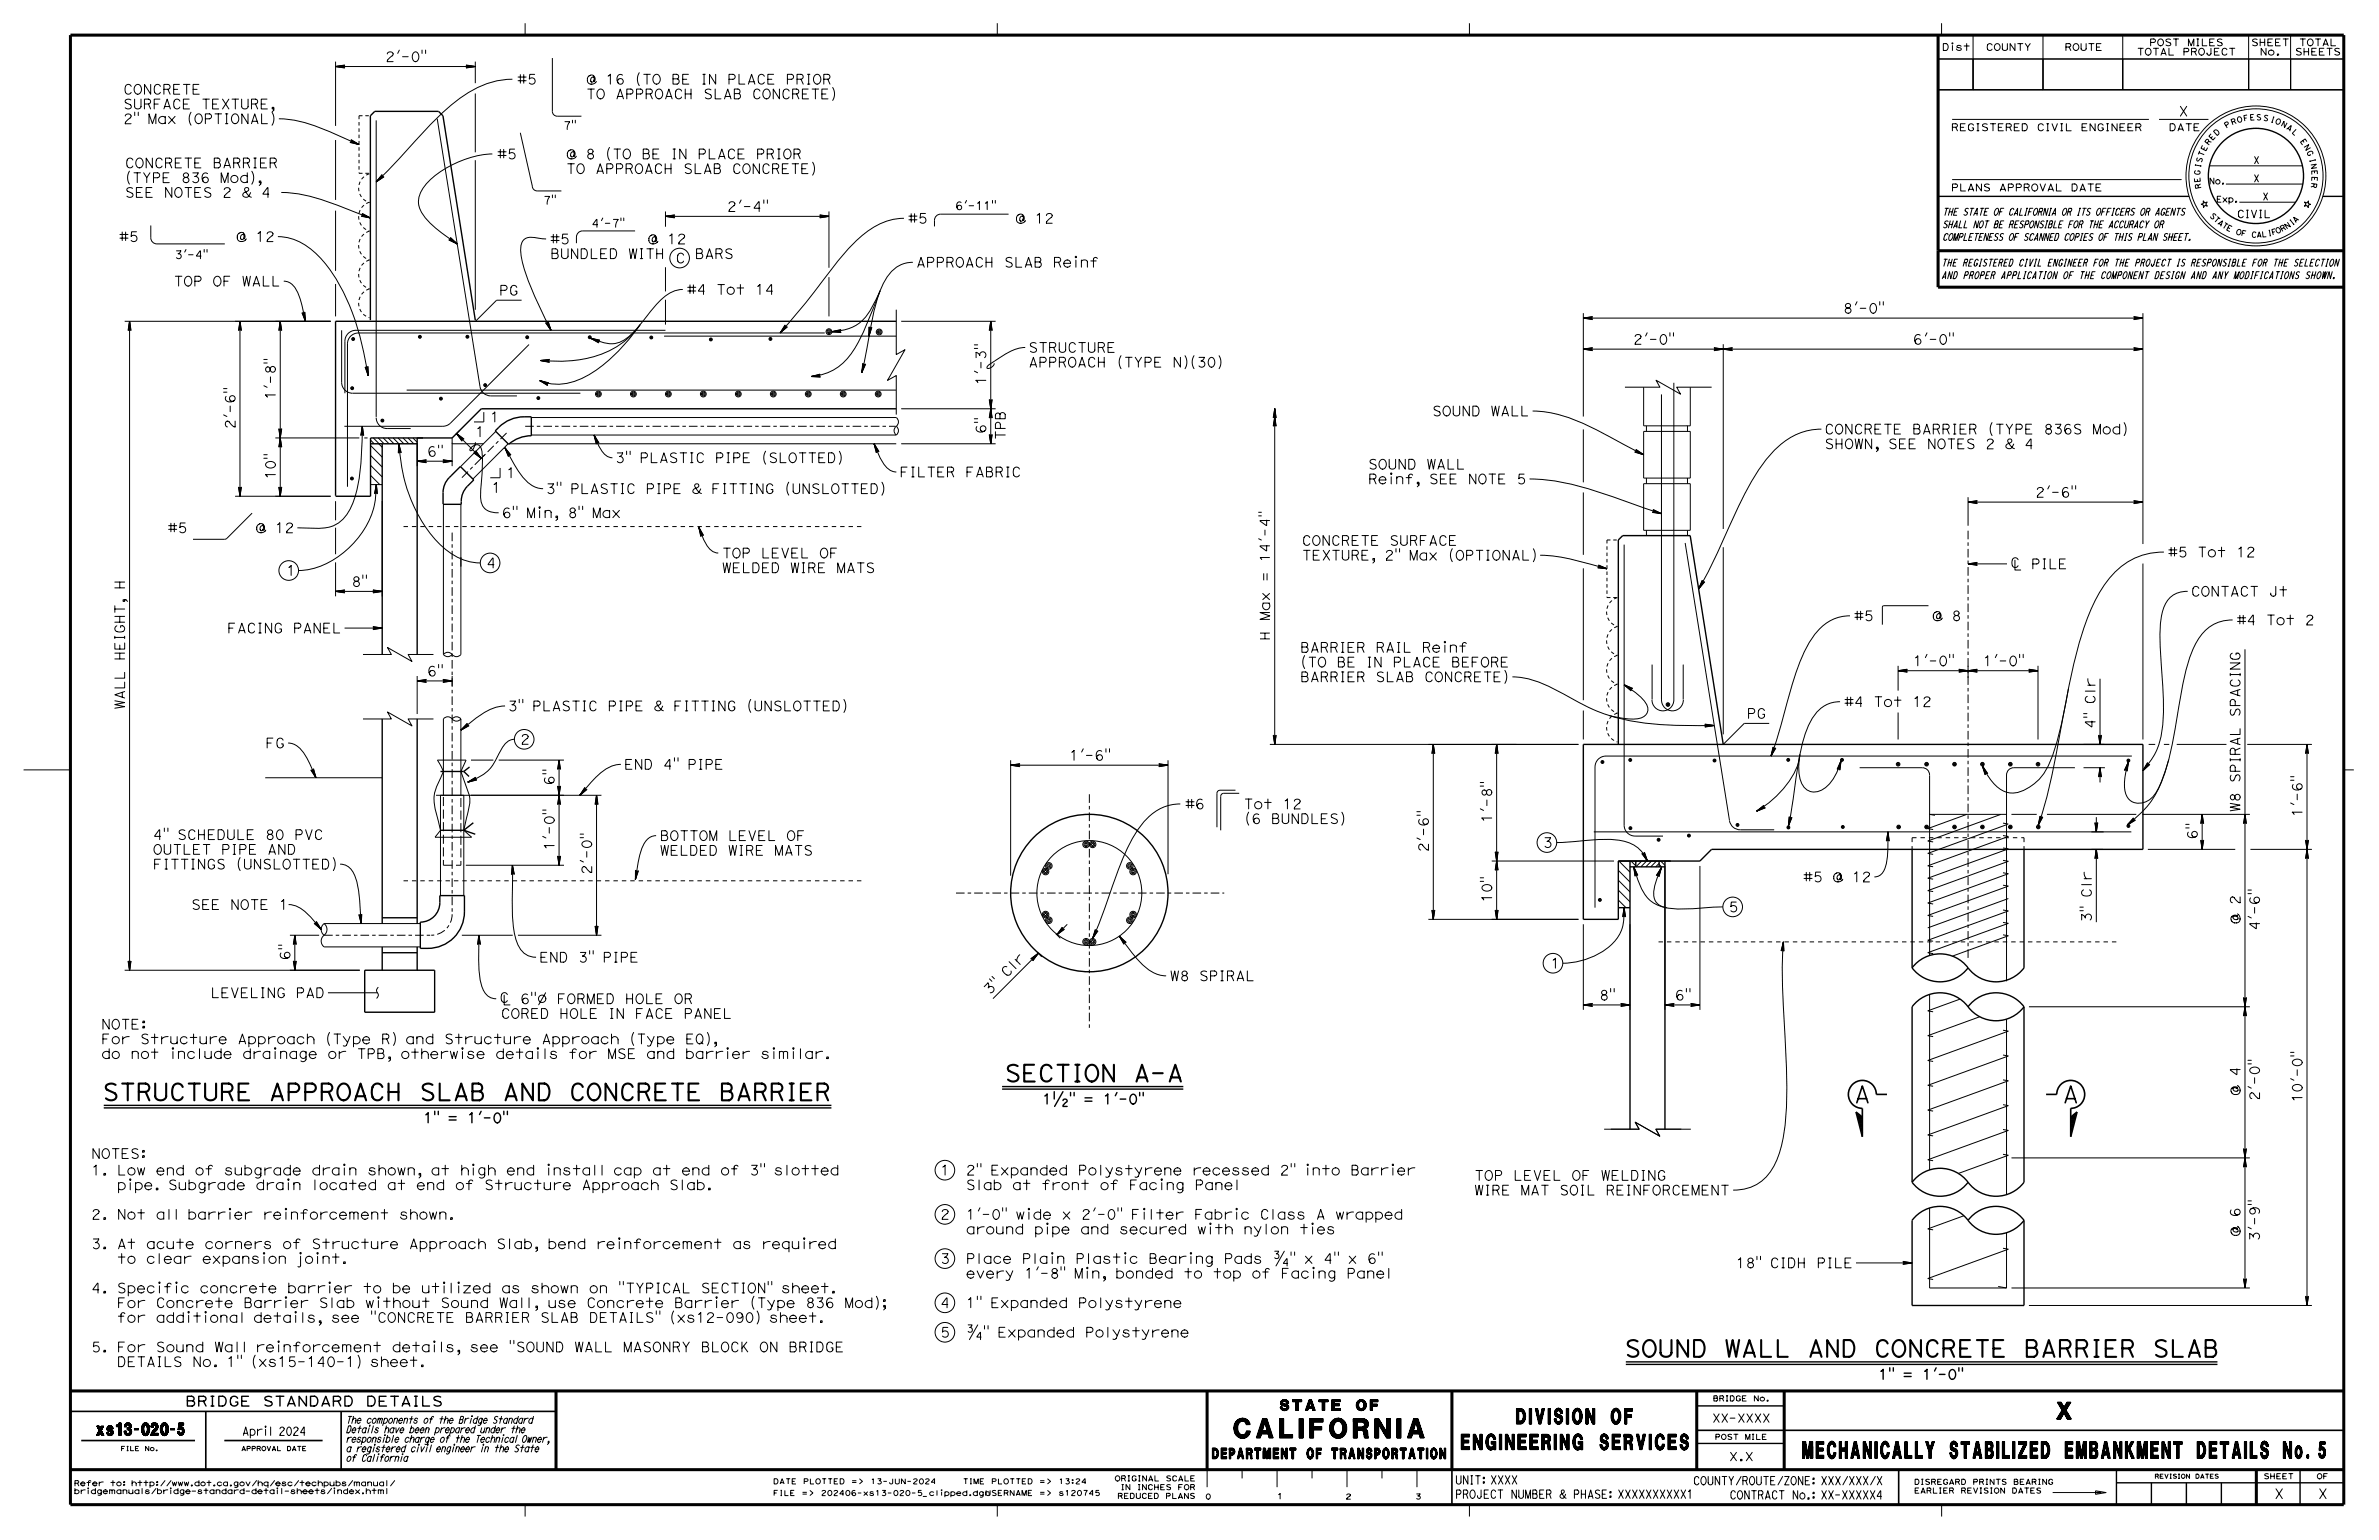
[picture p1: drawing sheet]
<svg xmlns="http://www.w3.org/2000/svg" width="432mm" height="279mm" viewBox="0 0 432 279" stroke-linecap="round" stroke-linejoin="round" font-family="sans-serif">
<defs><g id="words">
<text font-size="3.5" x="224" y="260.9">CALIFORNIA</text>
<g font-size="3">
<text x="182.3" y="196.2">SECTION A-A</text>
<text x="18.6" y="199.6">STRUCTURE APPROACH SLAB AND CONCRETE BARRIER</text>
<text x="336.5" y="200.1">A</text>
<text x="374.3" y="200.1">A</text>
<text x="294.8" y="246.2">SOUND WALL AND CONCRETE BARRIER SLAB</text>
<text x="373.3" y="257.5">X</text>
<text x="327.2" y="264.6">MECHANICALLY STABILIZED EMBANKMENT DETAILS No. 5</text>
</g>
<g font-size="2.8">
<text x="265.2" y="263">ENGINEERING SERVICES</text>
<text x="275.2" y="258.3">DIVISION OF</text>
</g>
<text font-size="2.2" x="17.5" y="260.4">xs13-020-5</text>
<g font-size="1.9">
<text x="232.3" y="255.9">STATE OF</text>
<text x="220" y="264.7">DEPARTMENT OF TRANSPORTATION</text>
</g>
<g font-size="1.8">
<text x="69.9" y="11.2">2'-0&quot;</text>
<text x="22.4" y="17.1">CONCRETE</text>
<text x="93.9" y="15.3">#5</text>
<text x="22.4" y="22.4">2&quot; Max (OPTIONAL)</text>
<text x="22.4" y="19.8">SURFACE TEXTURE,</text>
<text x="395.4" y="21.1">X</text>
<text x="90.3" y="28.8">#5</text>
<text x="22.7" y="35.8">SEE NOTES 2 &amp; 4</text>
<text x="22.7" y="33.1">(TYPE 836 Mod),</text>
<text x="22.7" y="30.5">CONCRETE BARRIER</text>
<text x="132" y="38.4">2'-4&quot;</text>
<text x="164.8" y="40.5">#5</text>
<text x="180.7" y="40.5">@ 12</text>
<text x="21.6" y="43.8">#5</text>
<text x="39.1" y="43.8">@ 12</text>
<text x="99.9" y="46.9">BUNDLED WITH</text>
<text x="99.9" y="44.2">#5</text>
<text x="114.5" y="44.2">@ 12</text>
<text x="122.6" y="47.7">C</text>
<text x="125.3" y="46.9">BARS</text>
<text x="31.5" y="51.9">TOP OF WALL</text>
<text x="90.6" y="53.6">PG</text>
<text x="124.7" y="53.4">#4 Tot 14</text>
<text x="166.3" y="48.5">APPROACH SLAB Reinf</text>
<text x="334.5" y="56.8">8'-0&quot;</text>
<text x="186.7" y="63.9">STRUCTURE</text>
<text x="296.4" y="62.5">2'-0&quot;</text>
<text x="347.2" y="62.5">6'-0&quot;</text>
<text x="178.9" y="69.9" transform="rotate(-90 178.9 69.9)">1'-3&quot;</text>
<text x="186.7" y="66.6">APPROACH (TYPE N)(30)</text>
<text x="42.7" y="77.8" transform="rotate(-90 42.7 77.8)">2'-6&quot;</text>
<text x="50" y="72.5" transform="rotate(-90 50 72.5)">1'-8&quot;</text>
<text x="88.9" y="76.6">1</text>
<text x="259.9" y="75.5">SOUND WALL</text>
<text x="77.5" y="82.8">6&quot;</text>
<text x="86.2" y="79.2">1</text>
<text x="111.6" y="83.9">3&quot; PLASTIC PIPE (SLOTTED)</text>
<text x="178.9" y="78.7" transform="rotate(-90 178.9 78.7)">6&quot;</text>
<text x="182.5" y="79.8" transform="rotate(-90 182.5 79.8)">TPB</text>
<text x="331.2" y="81.4">SHOWN, SEE NOTES 2 &amp; 4</text>
<text x="331.2" y="78.7">CONCRETE BARRIER (TYPE 836S Mod)</text>
<text x="50" y="87" transform="rotate(-90 50 87)">10&quot;</text>
<text x="89.2" y="89.4">1</text>
<text x="91.9" y="86.7">1</text>
<text x="99.1" y="89.6">3&quot; PLASTIC PIPE &amp; FITTING (UNSLOTTED)</text>
<text x="163.3" y="86.5">FILTER FABRIC</text>
<text x="248.3" y="87.8">Reinf, SEE NOTE 5</text>
<text x="248.3" y="85.1">SOUND WALL</text>
<text x="91.1" y="93.9">6&quot; Min, 8&quot; Max</text>
<text x="369.4" y="90.2">2'-6&quot;</text>
<text x="30.5" y="96.7">#5</text>
<text x="43.3" y="96.7">@ 12</text>
<text x="131" y="101.2">TOP LEVEL OF</text>
<text x="236.3" y="101.6">TEXTURE, 2&quot; Max (OPTIONAL)</text>
<text x="236.3" y="99">CONCRETE SURFACE</text>
<text x="393.5" y="101">#5 Tot 12</text>
<text x="52" y="104.4">1</text>
<text x="63.8" y="106.4">8&quot;</text>
<text x="88.3" y="103">4</text>
<text x="131" y="103.9">WELDED WIRE MATS</text>
<text x="230.5" y="105.6" transform="rotate(-90 230.5 105.6)">=</text>
<text x="230.5" y="102" transform="rotate(-90 230.5 102)">14'-4&quot;</text>
<text x="230.5" y="112.6" transform="rotate(-90 230.5 112.6)">Max</text>
<text x="336.5" y="112.6">#5</text>
<text x="348.2" y="112.6">@ 8</text>
<text x="397.6" y="108.2">CONTACT Jt</text>
<text x="406" y="113.4">#4 Tot 2</text>
<text x="22.6" y="119.9" transform="rotate(-90 22.6 119.9)">HEIGHT, H</text>
<text x="41.2" y="114.8">FACING PANEL</text>
<text x="230.5" y="116.3" transform="rotate(-90 230.5 116.3)">H</text>
<text x="236" y="118.3">BARRIER RAIL Reinf</text>
<text x="77.5" y="122.6">6&quot;</text>
<text x="236" y="123.7">BARRIER SLAB CONCRETE)</text>
<text x="236" y="121">(TO BE IN PLACE BEFORE</text>
<text x="347.2" y="120.8">1'-0&quot;</text>
<text x="359.9" y="120.8">1'-0&quot;</text>
<text x="22.6" y="128.7" transform="rotate(-90 22.6 128.7)">WALL</text>
<text x="92.2" y="129">3&quot; PLASTIC PIPE &amp; FITTING (UNSLOTTED)</text>
<text x="317" y="130.3">PG</text>
<text x="334.7" y="128.2">#4 Tot 12</text>
<text x="406.6" y="130.1" transform="rotate(-90 406.6 130.1)">SPACING</text>
<text x="48.2" y="135.7">FG</text>
<text x="94.4" y="135">2</text>
<text x="194.1" y="137.9">1'-6&quot;</text>
<text x="380.3" y="132.2" transform="rotate(-90 380.3 132.2)">4&quot; Clr</text>
<text x="100.6" y="142.5" transform="rotate(-90 100.6 142.5)">6&quot;</text>
<text x="113.3" y="139.6">END 4&quot; PIPE</text>
<text x="406.6" y="142" transform="rotate(-90 406.6 142)">SPIRAL</text>
<text x="215.1" y="146.7">#6</text>
<text x="223.1" y="148.6">(6 BUNDLES)</text>
<text x="224.5" y="146.7">Tot 12</text>
<text x="270.8" y="149.3" transform="rotate(-90 270.8 149.3)">1'-8&quot;</text>
<text x="406.6" y="147.3" transform="rotate(-90 406.6 147.3)">W8</text>
<text x="417.8" y="148.2" transform="rotate(-90 417.8 148.2)">1'-6&quot;</text>
<text x="27.7" y="155">OUTLET PIPE AND</text>
<text x="27.7" y="152.3">4&quot; SCHEDULE 80 PVC</text>
<text x="100.6" y="154.3" transform="rotate(-90 100.6 154.3)">1'-0&quot;</text>
<text x="119.7" y="155.2">WELDED WIRE MATS</text>
<text x="119.7" y="152.5">BOTTOM LEVEL OF</text>
<text x="259.3" y="154.6" transform="rotate(-90 259.3 154.6)">2'-6&quot;</text>
<text x="280" y="153.8">3</text>
<text x="398.8" y="152.3" transform="rotate(-90 398.8 152.3)">6&quot;</text>
<text x="27.7" y="157.7">FITTINGS (UNSLOTTED)</text>
<text x="107.4" y="158.7" transform="rotate(-90 107.4 158.7)">2'-0&quot;</text>
<text x="327.3" y="160">#5 @ 12</text>
<text x="34.7" y="165">SEE NOTE 1</text>
<text x="270.8" y="163.8" transform="rotate(-90 270.8 163.8)">10&quot;</text>
<text x="313.8" y="165.4">5</text>
<text x="379.6" y="167.3" transform="rotate(-90 379.6 167.3)">3&quot; Clr</text>
<text x="406.6" y="167.7" transform="rotate(-90 406.6 167.7)">@</text>
<text x="406.6" y="164.1" transform="rotate(-90 406.6 164.1)">2</text>
<text x="410.1" y="168.8" transform="rotate(-90 410.1 168.8)">4'-6&quot;</text>
<text x="52.6" y="174.2" transform="rotate(-90 52.6 174.2)">6&quot;</text>
<text x="97.9" y="174.6">END 3&quot; PIPE</text>
<text x="182.7" y="177.4" transform="rotate(-45 182.7 177.4)">C l r</text>
<text x="212.3" y="177.9">W8 SPIRAL</text>
<text x="281.4" y="175.6">1</text>
<text x="38.2" y="181">LEVELING PAD</text>
<text x="90.9" y="184.8">CORED HOLE IN FACE PANEL</text>
<text x="179.6" y="180.6" transform="rotate(-45 179.6 180.6)">3 &quot;</text>
<text x="290.3" y="181.4">8&quot;</text>
<text x="304" y="181.4">6&quot;</text>
<text x="18.4" y="189.4">For Structure Approach (Type R) and Structure Approach (Type EQ),</text>
<text x="18.4" y="186.7">NOTE:</text>
<text x="18.4" y="192.1">do not include drainage or TPB, otherwise details for MSE and barrier similar.</text>
<text x="406.6" y="195.3" transform="rotate(-90 406.6 195.3)">4</text>
<text x="76.8" y="203.7">1&quot; = 1'-0&quot;</text>
<text x="189.2" y="200.3">1½&quot; = 1'-0&quot;</text>
<text x="406.6" y="198.8" transform="rotate(-90 406.6 198.8)">@</text>
<text x="410.1" y="199.7" transform="rotate(-90 410.1 199.7)">2'-0&quot;</text>
<text x="417.8" y="200" transform="rotate(-90 417.8 200)">10'-0&quot;</text>
<text x="16.6" y="213.2">1. Low end of subgrade drain shown, at high end install cap at end of 3&quot; slotted</text>
<text x="16.6" y="210.2">NOTES:</text>
<text x="21.2" y="215.9">pipe. Subgrade drain located at end of Structure Approach Slab.</text>
<text x="170.7" y="213.2">1</text>
<text x="175.3" y="215.9">Slab at front of Facing Panel</text>
<text x="175.3" y="213.2">2&quot; Expanded Polystyrene recessed 2&quot; into Barrier</text>
<text x="267.6" y="214.1">TOP LEVEL OF WELDING</text>
<text x="16.6" y="221.2">2. Not all barrier reinforcement shown.</text>
<text x="170.7" y="221.2">2</text>
<text x="175.3" y="221.2">1'-0&quot; wide x 2'-0&quot; Filter Fabric Class A wrapped</text>
<text x="267.6" y="216.8">WIRE MAT SOIL REINFORCEMENT</text>
<text x="406.6" y="220.8" transform="rotate(-90 406.6 220.8)">6</text>
<text x="16.6" y="226.6">3. At acute corners of Structure Approach Slab, bend reinforcement as required</text>
<text x="175.3" y="223.9">around pipe and secured with nylon ties</text>
<text x="406.6" y="224.4" transform="rotate(-90 406.6 224.4)">@</text>
<text x="410.1" y="225.2" transform="rotate(-90 410.1 225.2)">3'-9&quot;</text>
<text x="21.2" y="229.2">to clear expansion joint.</text>
<text x="170.7" y="229.2">3</text>
<text x="175.3" y="231.9">every 1'-8&quot; Min, bonded to top of Facing Panel</text>
<text x="175.3" y="229.2">Place Plain Plastic Bearing Pads ¾&quot; x 4&quot; x 6&quot;</text>
<text x="315" y="230">18&quot; CIDH PILE</text>
<text x="16.6" y="234.6">4. Specific concrete barrier to be utilized as shown on &quot;TYPICAL SECTION&quot; sheet.</text>
<text x="21.2" y="239.9">for additional details, see &quot;CONCRETE BARRIER SLAB DETAILS&quot; (xs12-090) sheet.</text>
<text x="21.2" y="237.2">For Concrete Barrier Slab without Sound Wall, use Concrete Barrier (Type 836 Mod);</text>
<text x="170.7" y="237.2">4</text>
<text x="175.3" y="237.2">1&quot; Expanded Polystyrene</text>
<text x="16.6" y="245.3">5. For Sound Wall reinforcement details, see &quot;SOUND WALL MASONRY BLOCK ON BRIDGE</text>
<text x="170.7" y="242.6">5</text>
<text x="175.3" y="242.6">¾&quot; Expanded Polystyrene</text>
<text x="21.2" y="247.9">DETAILS No. 1&quot; (xs15-140-1) sheet.</text>
<text x="340.9" y="250.2">1&quot; = 1'-0&quot;</text>
<text x="33.6" y="255.1">BRIDGE STANDARD DETAILS</text>
<text x="412.8" y="271.9">X</text>
<text x="420.7" y="271.9">X</text>
</g>
<g font-size="1.5">
<text x="44" y="260.4">April 2024</text>
<text x="310.7" y="258">XX-XXXX</text>
<text x="264.1" y="269.3">UNIT: XXXX</text>
<text x="307.3" y="269.4">COUNTY/ROUTE/ZONE: XXX/XXX/X</text>
<text x="313.8" y="265">X.X</text>
<text x="264.1" y="271.8">PROJECT NUMBER &amp; PHASE: XXXXXXXXXX1</text>
<text x="313.9" y="272">CONTRACT No.: XX-XXXXX4</text>
</g>
<g font-size="1.4">
<text x="102.2" y="23.5">7&quot;</text>
<text x="98.6" y="37">7&quot;</text>
<text x="107.4" y="41.2">4'-7&quot;</text>
<text x="173.4" y="38">6'-11&quot;</text>
<text x="406" y="39.5">CIVIL</text>
<text x="31.7" y="46.9">3'-4&quot;</text>
</g>
<g font-size="1.3">
<text x="354.1" y="23.7">REGISTERED CIVIL ENGINEER</text>
<text x="393.6" y="23.7">DATE</text>
<text x="409" y="29.7">X</text>
<text x="354.1" y="34.7">PLANS APPROVAL DATE</text>
<text x="409" y="33">X</text>
<text x="352.5" y="41.3">SHALL NOT BE RESPONSIBLE FOR THE ACCURACY OR</text>
<text x="352.5" y="39.1">THE STATE OF CALIFORNIA OR ITS OFFICERS OR AGENTS</text>
<text x="410.7" y="36.3">X</text>
<text x="352.5" y="43.6">COMPLETENESS OF SCANNED COPIES OF THIS PLAN SHEET.</text>
<text x="352.4" y="50.6">AND PROPER APPLICATION OF THE COMPONENT DESIGN AND ANY MODIFICATIONS SHOWN.</text>
<text x="352.4" y="48.3">THE REGISTERED CIVIL ENGINEER FOR THE PROJECT IS RESPONSIBLE FOR THE SELECTION</text>
<text x="62.8" y="263.4">a registered civil engineer in the State</text>
<text x="62.8" y="261.7">responsible charge of the Technical Owner,</text>
<text x="62.8" y="260">Details have been prepared under the</text>
<text x="62.8" y="258.2">The components of the Bridge Standard</text>
<text x="62.8" y="265.1">of California</text>
</g>
<g font-size="1.2">
<text x="352.5" y="9.2">Dist</text>
<text x="360.4" y="9.2">COUNTY</text>
<text x="374.7" y="9.2">ROUTE</text>
<text x="387.8" y="10">TOTAL PROJECT</text>
<text x="390.1" y="8.3">POST MILES</text>
<text x="408.6" y="8.3">SHEET</text>
<text x="410.2" y="10">No.</text>
<text x="416.5" y="10">SHEETS</text>
<text x="417.3" y="8.3">TOTAL</text>
</g>
<g font-size="1.1">
<text x="400.9" y="33.4">No.</text>
<text x="402.3" y="36.7">Exp.</text>
</g>
<g font-size="1">
<text x="404.1" y="23.3" transform="rotate(-31 404.1 23.3)">P</text>
<text x="405.1" y="22.7" transform="rotate(-20 405.1 22.7)">R</text>
<text x="406.1" y="22.3" transform="rotate(-15 406.1 22.3)">O</text>
<text x="407.3" y="22" transform="rotate(-10 407.3 22)">F</text>
<text x="408.4" y="21.8" transform="rotate(-4 408.4 21.8)">E</text>
<text x="409.5" y="21.8" transform="rotate(1 409.5 21.8)">S</text>
<text x="410.7" y="21.8" transform="rotate(12 410.7 21.8)">S</text>
<text x="412" y="22.1" transform="rotate(17 412 22.1)">I</text>
<text x="412.9" y="22.3" transform="rotate(22 412.9 22.3)">O</text>
<text x="413.9" y="22.8" transform="rotate(28 413.9 22.8)">N</text>
<text x="414.9" y="23.3" transform="rotate(33 414.9 23.3)">A</text>
<text x="399.6" y="29.6" transform="rotate(-74 399.6 29.6)">S</text>
<text x="399.9" y="28.5" transform="rotate(-69 399.9 28.5)">T</text>
<text x="400.3" y="27.5" transform="rotate(-63 400.3 27.5)">E</text>
<text x="400.9" y="26.4" transform="rotate(-53 400.9 26.4)">R</text>
<text x="401.5" y="25.5" transform="rotate(-47 401.5 25.5)">E</text>
<text x="402.3" y="24.7" transform="rotate(-42 402.3 24.7)">D</text>
<text x="415.9" y="24" transform="rotate(44 415.9 24)">L</text>
<text x="417.4" y="25.6" transform="rotate(55 417.4 25.6)">E</text>
<text x="418.1" y="26.6" transform="rotate(60 418.1 26.6)">N</text>
<text x="418.6" y="27.6" transform="rotate(65 418.6 27.6)">G</text>
<text x="419.2" y="28.9" transform="rotate(76 419.2 28.9)">I</text>
<text x="419.4" y="29.8" transform="rotate(81 419.4 29.8)">N</text>
<text x="399.3" y="31.8" transform="rotate(-85 399.3 31.8)">G</text>
<text x="399.4" y="33.1" transform="rotate(-96 399.4 33.1)">E</text>
<text x="399.4" y="30.5" transform="rotate(-79 399.4 30.5)">I</text>
<text x="399.6" y="34.2" transform="rotate(-101 399.6 34.2)">R</text>
<text x="419.5" y="33.1" transform="rotate(98 419.5 33.1)">R</text>
<text x="419.6" y="30.9" transform="rotate(87 419.6 30.9)">E</text>
<text x="419.6" y="32" transform="rotate(92 419.6 32)">E</text>
<text x="401" y="39.2" transform="rotate(46 401 39.2)">S</text>
<text x="401.7" y="39.9" transform="rotate(41 401.7 39.9)">T</text>
<text x="402.4" y="40.6" transform="rotate(37 402.4 40.6)">A</text>
<text x="403.2" y="41.1" transform="rotate(32 403.2 41.1)">T</text>
<text x="404" y="41.7" transform="rotate(27 404 41.7)">E</text>
<text x="415" y="41.6" transform="rotate(-34 415 41.6)">N</text>
<text x="416" y="40.9" transform="rotate(-38 416 40.9)">I</text>
<text x="416.6" y="40.5" transform="rotate(-43 416.6 40.5)">A</text>
<text x="405.7" y="42.4" transform="rotate(18 405.7 42.4)">O</text>
<text x="406.7" y="42.7" transform="rotate(13 406.7 42.7)">F</text>
<text x="408.6" y="43" transform="rotate(4 408.6 43)">C</text>
<text x="409.6" y="43.1" transform="rotate(-1 409.6 43.1)">A</text>
<text x="410.5" y="43" transform="rotate(-6 410.5 43)">L</text>
<text x="411.7" y="42.9" transform="rotate(-10 411.7 42.9)">I</text>
<text x="412.4" y="42.7" transform="rotate(-15 412.4 42.7)">F</text>
<text x="413.3" y="42.4" transform="rotate(-24 413.3 42.4)">O</text>
<text x="414.2" y="42.1" transform="rotate(-29 414.2 42.1)">R</text>
<text x="310.9" y="254.2">BRIDGE No.</text>
<text x="311.2" y="261.2">POST MILE</text>
<text x="13.4" y="269.6">Refer to: http://www.dot.ca.gov/hq/esc/techpubs/manual/</text>
<text x="140.3" y="269.2">DATE PLOTTED =&gt;</text>
<text x="158" y="269.2">13-JUN-2024</text>
<text x="174.7" y="269.2">TIME PLOTTED =&gt;</text>
<text x="192.1" y="269.2">13:24</text>
<text x="202.3" y="268.7">ORIGINAL SCALE</text>
<text x="347.4" y="269.3">DISREGARD PRINTS BEARING</text>
<text x="410.8" y="268.3">SHEET</text>
<text x="420.5" y="268.3">OF</text>
<text x="13.4" y="271">bridgemanuals/bridge-standard-detail-sheets/index.html</text>
<text x="140.3" y="271.3">FILE =&gt;</text>
<text x="149" y="271.3">202406-xs13-020-5_clipped.dgn</text>
<text x="178.8" y="271.3">USERNAME =&gt;</text>
<text x="192.1" y="271.3">s120745</text>
<text x="202.8" y="271.9">REDUCED PLANS</text>
<text x="203.4" y="270.3">IN INCHES FOR</text>
<text x="218.8" y="272">0</text>
<text x="231.8" y="271.9">1</text>
<text x="244.2" y="272">2</text>
<text x="256.9" y="272">3</text>
<text x="347.4" y="270.9">EARLIER REVISION DATES</text>
</g>
<g font-size=".8">
<text x="21.9" y="263.2">FILE No.</text>
<text x="43.8" y="263.2">APPROVAL DATE</text>
<text x="391.1" y="268.2">REVISION DATES</text>
</g>
</g></defs>
<g fill="none" stroke="#000" stroke-width=".18">
<path d="M60.9 12.1h25.4M60.9 12.1l1.7 .2-.1-.1M60.9 12.1l1.6 .1M60.9 12.1h1.6M60.9 12.1l1.6 .2M62.5 12l-1.6 .1M62.5 11.9v.3M62.5 11.9l.1-.1-1.7 .3M62.5 11.9l-1.6 .2M72.5 9.1l-.3 .6M76.6 9.1v.6M77.2 9.1v.6"/>
<path d="M84.6 11.9l1.7 .2M84.7 11.9l1.6 .2M84.7 11.9l-.1-.1 1.7 .3M84.7 11.9v.3M84.7 12l1.6 .1M86.3 12.1h-1.6M86.3 12.1l-1.7 .2 .1-.1M86.3 12.1l-1.7 .2M86.3 12.1l-1.6 .1M93 14.4a16.6 16.6 0 0 0-10.7 4.3 105.3 105.3 0 0 0-10.2 10.5l-3.8 3.8M95.3 4.2v2.2M106.7 16.2h1.2"/>
<path d="M107.3 16.2v1.7M107.8 14.7l.1 .1a.7 .7 0 0 0 0-.8 .7 .7 0 0 0-.8-.3l-.4 .3-.1 .6a.84 .84 0 0 0 .6 .7 .84 .84 0 0 0 .9-.3l.2-.2M107.9 14.2l-.1-.1a.43 .43 0 0 0-.6 .2 .43 .43 0 0 0 .4 .6l.2-.2M107.9 14.1l-.2 .6M108.6 16.3a.73 .73 0 0 1 .9 .1 .73 .73 0 0 1 .2 .9 .68 .68 0 0 1-.9 .6 .68 .68 0 0 1-.5-.9zM110.4 13.8l.4-.3v1.8M112 17.9l.6-1.7 .6 1.7M112.1 17.5h.9M113 13.6a.7 .7 0 0 0-.9 .1 .7 .7 0 0 0-.1 .9l.2 .5M113.8 17.1h.7a.45 .45 0 0 0 .4-.5 .45 .45 0 0 0-.4-.4h-.7v1.7M115.5 17.1h.8a.45 .45 0 0 0 .4-.5 .45 .45 0 0 0-.4-.4h-.8v1.7M116 13.2a2.23 2.23 0 0 0 0 2.3"/>
<path d="M116.9 13.5h1.1M117.3 17h.7l.4 .9M117.4 13.5v1.8M118 17a.45 .45 0 0 0 .4-.4 .45 .45 0 0 0-.4-.4h-.7v1.7M118.8 13.7a.73 .73 0 0 1 .9 0 .73 .73 0 0 1 .1 .9 .68 .68 0 0 1-.8 .6 .68 .68 0 0 1-.5-.9zM119.2 16.3a.73 .73 0 0 1 .9 .1 .73 .73 0 0 1 .2 .9 .68 .68 0 0 1-.9 .6 .68 .68 0 0 1-.5-.9zM120.8 17.9l.6-1.7 .6 1.7M121 17.5h.9M122.2 13.5h.6a.44 .44 0 0 1 .4 .3 .44 .44 0 0 1-.2 .5 .51 .51 0 0 1 .3 .5 .51 .51 0 0 1-.4 .5h-.7zM122.2 14.3h.8M123.7 16.5a.6 .6 0 0 0-.8-.3 .6 .6 0 0 0-.3 .8 .67 .67 0 0 0 .1 .8 .67 .67 0 0 0 .9 0l.1-.2M123.9 14.4h.7"/>
<path d="M124.4 17h1M124.4 16.2v1.7M125 13.5h-1.1v1.8h1.1M125.4 16.2v1.7M127.6 15.3h.4M127.6 13.5h.4M127.8 13.5v1.8M129 16.3a.58 .58 0 0 0-.6-.2 .58 .58 0 0 0-.4 .6l.6 .3a.47 .47 0 0 1 .5 .3 .47 .47 0 0 1-.2 .6h-.5l-.4-.2M129.8 16.2v1.7h1.1M129.9 13.5v1.8l-1.1-1.8v1.8M131.5 17.9l.6-1.7 .6 1.7M131.6 17.5h.9"/>
<path d="M132.3 14.4h.7a.45 .45 0 0 0 .4-.5 .45 .45 0 0 0-.4-.4h-.7v1.8M133.3 16.2h.6a.44 .44 0 0 1 .4 .3 .44 .44 0 0 1-.2 .5 .51 .51 0 0 1 .3 .5 .51 .51 0 0 1-.4 .4h-.7zM133.3 17h.8M134.1 13.5v1.8h1.1M135.8 15.3l.6-1.8 .6 1.8M136 14.8h.9M137.9 16.5a.6 .6 0 0 0-.7-.3 .6 .6 0 0 0-.4 .8 .67 .67 0 0 0 .2 .8 .67 .67 0 0 0 .8 0l.1-.2M138.7 13.8a.6 .6 0 0 0-.7-.3 .6 .6 0 0 0-.4 .8 .67 .67 0 0 0 .2 .8 .67 .67 0 0 0 .8 0l.1-.2M138.7 16.3a.73 .73 0 0 1 1 .1 .73 .73 0 0 1 .1 .9 .68 .68 0 0 1-.9 .6 .68 .68 0 0 1-.4-.9zM139.4 14.4h.7M140.4 13.5h-1v1.8h1.1M141.5 16.2v1.7l-1.2-1.7v1.7"/>
<path d="M142.9 14.4h.7a.45 .45 0 0 0 .4-.5 .45 .45 0 0 0-.4-.4h-.7v1.8M143.2 16.5a.6 .6 0 0 0-.7-.3 .6 .6 0 0 0-.4 .8 .67 .67 0 0 0 .2 .8 .67 .67 0 0 0 .8 0l.1-.2M143.9 17h.7l.4 .9M144.6 17a.45 .45 0 0 0 .4-.4 .45 .45 0 0 0-.4-.4h-.7v1.7M144.7 14.4h.7l.4 .9M145.4 14.4a.45 .45 0 0 0 .4-.5 .45 .45 0 0 0-.4-.4h-.7v1.8M145.6 17.1h.8M146.6 15.3h.4M146.6 13.5h.4M146.7 16.2h-1.1v1.7h1.1M146.8 13.5v1.8M147.4 16.2h1.2"/>
<path d="M147.9 13.7a.73 .73 0 0 1 .9 0 .73 .73 0 0 1 .2 .9 .68 .68 0 0 1-.9 .6 .68 .68 0 0 1-.4-.9zM148 16.2v1.7M149.2 17.1h.7M149.5 14.4h.7l.4 .9M150.2 16.2h-1v1.7h1.1M150.2 14.4a.45 .45 0 0 0 .4-.5 .45 .45 0 0 0-.4-.4h-.7v1.8M151.1 15.9a2.23 2.23 0 0 1 0 2.3M181 4.2v2.2M266.7 4.2v2.2M351.8 10.7h6.3v5.6h-6.3zM351.8 10.7h73.6M352.4 4.2v2.2"/>
<path d="M354.4 8.3v.9M358.1 10.7h12.7v5.6h-12.7zM358.1 6.4v9.9M370.8 6.4v9.9M370.8 10.7h14.5v5.6h-14.5zM385.3 10.7h22.8v5.6h-22.8zM385.3 6.4v9.9M408.1 6.4v9.9M408.1 10.7h7.7v5.6h-7.7zM415.8 6.4v9.9M415.8 10.7h9.6v5.6h-9.6zM23.5 31.1a2.23 2.23 0 0 0 0 2.3"/>
<path d="M24.5 20.3v.7M25.1 20.3v.7M34.7 20.4a2.23 2.23 0 0 0 0 2.3M45.7 31.1a2.23 2.23 0 0 1 0 2.3M49.4 20.4a2.23 2.23 0 0 1 0 2.3M50.6 21.6a24.9 24.9 0 0 1 9.8 2.6l4.8 2M51.1 34.9a34.7 34.7 0 0 1 12.5 3.2l3.6 1.4M63.6 25.8l1.6 .4M63.6 25.7l1.6 .5M63.6 25.7l-.1 .1 1.7 .4M63.7 25.7l1.5 .5M63.7 25.4l1.5 .8"/>
<path d="M63.7 25.5l.1 .2M63.7 25.5v-.2l1.5 .9M63.7 25.5l1.5 .7M63.8 25.6l1.4 .6M63.8 25.7h-.2M63.8 25.7l1.4 .5M65.6 39.2l1.6 .3M65.7 39.1l1.5 .4M65.7 39.1l-.1 .1 1.6 .3M65.8 38.8l1.4 .7M65.8 38.9v.1M65.8 38.9l-.1-.2 1.5 .8"/>
<path d="M65.8 38.9l1.4 .6M65.8 39l1.4 .5M65.8 39l-.1 .1M69.4 31.7l-1.1 1.3M69.4 31.8v.2M69.4 31.8l-1.1 1.2M69.4 31.8l-.1-.1-1 1.3M69.4 31.9l-1.1 1.1M69.4 32l-1.1 1M69.4 32l.3 .1-1.4 .9M69.5 32l-1.2 1M69.6 32l-1.3 1"/>
<path d="M69.6 32.1l-1.3 .9M86.3 29.1v27.1M89.4 27.9a18.3 18.3 0 0 0-12 5.4 4.3 4.3 0 0 0-.3 6.1 25.7 25.7 0 0 0 5.9 4.9M103.1 29.7h1.1M103.6 29.7v1.8M104.2 27.8v-.2a.43 .43 0 0 0-.6 .3 .43 .43 0 0 0 .3 .5l.2-.1h.1a.7 .7 0 0 0 .1-.8 .7 .7 0 0 0-.8-.3l-.5 .4v.6a.84 .84 0 0 0 .6 .7 .84 .84 0 0 0 .9-.4l.1-.2M104.3 27.6l-.2 .7M105 29.9a.73 .73 0 0 1 .9 .1 .73 .73 0 0 1 .1 .9 .68 .68 0 0 1-.8 .6 .68 .68 0 0 1-.5-.9zM108.3 31.5l.6-1.8 .6 1.8M108.5 31.1h.9M110.1 30.6h.7a.45 .45 0 0 0 .5-.4 .45 .45 0 0 0-.4-.5h-.8v1.8M110.6 26.7a2.23 2.23 0 0 0 0 2.4"/>
<path d="M111.4 27h1.2M111.9 30.6h.7a.45 .45 0 0 0 .4-.4 .45 .45 0 0 0-.4-.5h-.7v1.8M112 27v1.8M113.4 27.2a.73 .73 0 0 1 .9 .1 .73 .73 0 0 1 .1 .9 .68 .68 0 0 1-.8 .6 .68 .68 0 0 1-.5-.9zM113.6 30.6h.8l.4 .9M114.4 30.6a.45 .45 0 0 0 .4-.4 .45 .45 0 0 0-.4-.5h-.8v1.8M115.6 29.9a.73 .73 0 0 1 .9 .1 .73 .73 0 0 1 .1 .9 .68 .68 0 0 1-.8 .6 .68 .68 0 0 1-.5-.9zM116.8 27h.6a.44 .44 0 0 1 .4 .4 .44 .44 0 0 1-.2 .5 .51 .51 0 0 1 .3 .5 .51 .51 0 0 1-.4 .4h-.7zM116.8 27.9h.8M117.2 31.5l.6-1.8 .6 1.8M117.3 31.1h.9M118.5 27.9h.7"/>
<path d="M119.5 27h-1v1.8h1.1M120.1 30.1a.6 .6 0 0 0-.8-.3 .6 .6 0 0 0-.3 .7 .67 .67 0 0 0 .1 .8 .67 .67 0 0 0 .8 .1l.2-.2M120.7 30.6h1.1M120.7 29.7v1.8M120.8 39.3h29.7M120.8 39.3l1.7 .2-.1-.1M120.8 39.3l1.6 .1M120.8 39.3h1.5M120.8 38.4v2.7M120.8 39.3l1.6 .2M121.8 29.7v1.8M122.2 28.8h.4"/>
<path d="M122.2 27h.4M122.3 39.2l-1.5 .1M122.4 39.1l.1-.1-1.7 .3M122.4 39.1l-1.6 .2M122.4 39.1v.3M122.4 27v1.8M122.4 39l-1.6 .3M124.5 27v1.8l-1.1-1.8v1.8M125.4 29.9a.58 .58 0 0 0-.6-.2 .58 .58 0 0 0-.4 .6l.5 .3a.47 .47 0 0 1 .6 .3 .47 .47 0 0 1-.3 .5l-.4 .1-.4-.2M126.2 29.7v1.8h1M126.9 27.9h.7a.45 .45 0 0 0 .4-.4 .45 .45 0 0 0-.4-.5h-.7v1.8M127.9 31.5l.6-1.8 .5 1.8"/>
<path d="M128 31.1h.9M128.7 27v1.8h1.1M129.6 29.7h.7a.44 .44 0 0 1 .4 .4 .44 .44 0 0 1-.2 .4 .51 .51 0 0 1 .3 .5 .51 .51 0 0 1-.4 .5h-.8zM129.6 30.5h.9M130.4 28.8l.6-1.8 .6 1.8M130.6 28.4h.9M133.3 27.4a.6 .6 0 0 0-.7-.3 .6 .6 0 0 0-.4 .7 .67 .67 0 0 0 .2 .8 .67 .67 0 0 0 .8 .1l.1-.2M134 27.9h.7M134.3 30.1a.6 .6 0 0 0-.8-.3 .6 .6 0 0 0-.3 .7 .67 .67 0 0 0 .1 .8 .67 .67 0 0 0 .8 .1l.2-.2M134.5 36.3l-.3 .6M135 27h-1v1.8h1.1M135.1 29.9a.73 .73 0 0 1 .9 .1 .73 .73 0 0 1 .1 .9 .68 .68 0 0 1-.8 .6 .68 .68 0 0 1-.5-.9z"/>
<path d="M137.5 27.9h.7a.45 .45 0 0 0 .4-.4 .45 .45 0 0 0-.4-.5h-.7v1.8M137.8 29.7v1.8l-1.1-1.8v1.8M138.6 36.3v.6M139.3 27.9h.7l.4 .9M139.3 36.3v.6M139.6 30.1a.6 .6 0 0 0-.8-.3 .6 .6 0 0 0-.3 .7 .67 .67 0 0 0 .1 .8 .67 .67 0 0 0 .8 .1l.2-.2M140 27.9a.45 .45 0 0 0 .4-.4 .45 .45 0 0 0-.4-.5h-.7v1.8M140.2 30.6h.8l.4 .9M141 30.6a.45 .45 0 0 0 .4-.4 .45 .45 0 0 0-.4-.5h-.8v1.8M141.2 28.8h.4M141.2 27h.4M141.4 27v1.8"/>
<path d="M142 30.6h.7M142.5 27.2a.73 .73 0 0 1 .9 .1 .73 .73 0 0 1 .2 .9 .68 .68 0 0 1-.9 .6 .68 .68 0 0 1-.5-.9zM143 29.7h-1v1.8h1.1M143.8 29.7h1.2M144.1 27.9h.7l.4 .9M144.4 29.7v1.8M144.8 27.9a.45 .45 0 0 0 .4-.4 .45 .45 0 0 0-.4-.5h-.7v1.8M145.5 30.6h.8M146.6 29.7h-1.1v1.8h1.1M147.5 29.4a2.23 2.23 0 0 1 0 2.4M148.8 39l1.7 .3M148.9 39.1l1.6 .2"/>
<path d="M148.9 39.1l-.1-.1 1.7 .3M148.9 39.1v.3M148.9 39.2l1.6 .1M150.5 39.3h-1.6M150.5 39.3l-1.7 .2 .1-.1M150.5 39.3l-1.7 .2M150.5 38.4v10.2M150.5 39.3l-1.6 .1M164.1 39.6a12.3 12.3 0 0 0-8.6 4 87.8 87.8 0 0 0-8.4 10.2l-5.5 6.6M354.3 32.6h41.7M354.3 21.7h35.7M391.9 21.7h9"/>
<path d="M399.9 36.4l.3 .4 .4-.1-.2 .3 .2 .4-.4-.1-.3 .4v-.5l-.4-.1 .4-.2zM401 30.1h16.9M404 33.4h14M406.5 36.7h10.2M418.3 36.7l.4 .1 .3-.3v.4l.4 .2-.4 .1v.5l-.3-.4-.4 .1 .2-.4zM42.7 58.3h17.3M43.6 58.3v31.7M43.6 58.3l.2 1.7-.1-.1M43.6 58.3l-.2 1.6M43.6 58.3l-.1 1.5M43.6 58.3l.2 1.6M43.6 58.3l.1 1.6"/>
<path d="M43.6 58.3l-.3 1.6M43.6 58.3v1.5M43.6 58.3l-.3 1.7 .1-.1M43.7 59.9h-.3M50.4 42.9a11.5 11.5 0 0 1 8.7 5 39.9 39.9 0 0 1 7.1 17.1l.6 3.2M50.9 58.3v31.7M50.9 58.3l.2 1.7-.1-.1M50.9 58.3l-.2 1.6M50.9 58.3l-.1 1.5M50.9 58.3l.2 1.6M50.9 58.3l.1 1.6M50.9 58.3v1.5"/>
<path d="M50.9 58.3l-.3 1.7 .1-.1M51 59.9h-.3M51.5 51a2.75 2.75 0 0 1 2.4 1.8l.7 1.8 .8 3.7M54.9 56.8l.5 1.5M55 56.8l.4 1.5M55.1 56.8l-.3-.1 .6 1.6M55.1 56.8l.3 1.5M55.1 56.8l.2-.2 .1 1.7M55.2 56.8l.2 1.5M55.2 56.7l.2 1.6M55.3 56.7l.1 1.6M60.9 51.5v5.9"/>
<path d="M81.5 43.5l1.5 .8M81.6 43.5l1.4 .8M81.6 43.5h-.2l1.6 .8M81.7 43.4l1.3 .9M81.7 43.4l-.1 .1M81.7 43.4l.1-.3 1.2 1.2M81.7 43.3l1.3 1M81.8 43.2l1.2 1.1M94.7 54.5h-4.6l-3.8 3.8M99.1 58.6l.9 1.3M99.1 43.4l-1.9-.3a1.95 1.95 0 0 0-2.7 2.1 23.3 23.3 0 0 0 2.3 8.1l3.2 6.6M99.2 58.6l.8 1.3"/>
<path d="M99.2 58.6h-.2l1 1.3M99.2 58.6h.1M99.3 58.6l.7 1.3M99.3 58.6l.2-.3 .5 1.6M99.4 58.5l.6 1.4M99.4 58.4l.6 1.5M99.5 58.4l.5 1.5M120.8 48.5v4.4M120.8 54.4v4.5M123.9 52.5a6.5 6.5 0 0 0-4.9 2.9l-1.6 2a18.5 18.5 0 0 1-4.3 4.4 6.1 6.1 0 0 1-5.3-.2l-.6-.2M142.5 59l-.9 1.4M142.5 59.1l-.9 1.3"/>
<path d="M142.5 59.1v-.2l-.9 1.5M142.5 59.1l.1 .2M142.6 59.2l-1 1.2M142.6 59.3h.2M142.6 59.3l-1 1.1M142.7 59.3l-1.1 1.1M142.8 59.3l-1.2 1.1M142.8 59.3h.1l-1.3 1.1M150.5 50.3v7.1M152.6 59.9l-1.6 .3M157.8 59.3l-.1 1.7M157.8 59.4l.2 .1"/>
<path d="M157.8 59.4l-.1-.1v1.7M157.8 59.4l-.1 1.6M157.9 59.5l-.2 1.5M158 59.5l-.3 1.5M158.1 59.4l-.4 1.6M158.1 59.4h.2l-.6 1.6M158.1 59.4l-.1 .1M158.2 59.4l-.5 1.6M159.7 52.8l-.5 1.2a10.9 10.9 0 0 1-3.7 4.9 9.4 9.4 0 0 1-4.5 1.3M159.8 52.7a55.5 55.5 0 0 1-5.3 11.5 9.5 9.5 0 0 1-7.3 4.1M163.6 58.3h17.1M165.7 47.6a5.5 5.5 0 0 0-5 3.2 29.2 29.2 0 0 0-2.7 9l-1.6 7.8"/>
<path d="M179.8 58.3v22.2M179.8 58.3l.3 1.7-.1-.1M179.8 58.3l-.1 1.6M179.8 58.3v1.5M179.8 58.3l.2 1.6M179.8 58.3l.1 1.5M179.8 58.3l-.3 1.7 .2-.1M179.8 58.3l-.2 1.6M180 59.9h-.3M195.3 47.2v1.3M287.4 57.7h101.6M287.4 57.7l1.6 .1"/>
<path d="M287.4 57.7l1.5 .1M287.4 57.7l1.7 .3-.1-.2M287.4 57.7l1.6 .2M288.9 57.6l-1.5 .1M289 57.6l.1-.2-1.7 .3M289 57.6l-1.6 .1M289 57.6v.2M289 57.5l-1.6 .2M337.1 54.7l-.3 .6M341.2 54.7v.6M341.8 54.7v.6M387.3 57.5l1.7 .2"/>
<path d="M387.4 57.6l-.1-.2 1.7 .3M387.4 57.6l1.6 .1M387.4 57.6v.2M389 57.7l-1.7 .3 .1-.2M389 57.7l-1.6 .1M389 57.7l-1.7 .2M40.6 70.5h.6M40.6 71.2h.6M40.6 75.3l.6 .3M47.9 65.2h.6M47.9 65.9h.6M47.9 70l.6 .3"/>
<path d="M50.7 77.8l.2 1.7M50.7 77.9h.3M50.7 77.9l-.1-.1 .5 3.3-.1-.1M50.7 77.9l.3 3.1M50.8 77.9l.1 3.1M50.9 79.5l-.2 1.5M50.9 79.5l.2 1.6M50.9 79.5l-.2 1.6M50.9 77.9l-.1 3.1M51 77.9l-.1 1.6M51 77.9l.1-.1-.5 3.3 .1-.1M51.1 77.8l-.2 1.7"/>
<path d="M65.7 78.8l-.1 .1M65.8 77.3l-.3 1.7 .1-.1M65.8 77.3l-.1 1.5M65.8 77.3l.1 1.6M65.8 77.3l-.3 1.7M65.8 77.3a50.7 50.7 0 0 1-1.4 13 7.3 7.3 0 0 1-4.4 5.3 22.9 22.9 0 0 1-6 .2M65.8 77.3l.2 1.7M65.8 77.3l-.1 1.6M65.8 77.3l.2 1.7-.3-.2M65.8 77.3l-.2 1.6M65.8 77.3v1.6M66.1 79.5h.6"/>
<path d="M66.3 66.6l.5 1.6M66.4 66.6l.4 1.6M66.4 66.6h-.1l.5 1.6M66.4 66.6l.2 .1M66.5 66.7l.3 1.5M66.6 66.7l.2 1.5M66.6 66.6l.2 1.6M66.7 66.6l.1 1.6M66.7 66.6l-.1 .1M66.7 66.6l.1-.1v1.7M66.7 66.5l.1 1.7M82.9 78.7l1 1.3"/>
<path d="M82.9 78.7l.9 1.3 .1-.1M82.9 78.7l1.1 1M82.9 78.7l4.4 4.5M82.9 78.7l1.3 1M82.9 78.7l1 1.1M82.9 78.7l1 1.2M82.9 78.7l1.3 1h-.1M82.9 78.7l1.2 1M83.5 78l-.8 .8M84.1 79.7l-.2 .2M87.8 74.8v1.8h-1.8M98 69l1.4 .9"/>
<path d="M98 69l1.6 .5-.1 .1M98 69l1.4 .8M98 69l1.4 .7M98 69l1.6 .5M98 69l1.3 .6M98 69l1.4 .6M98 69l1.5 .6M98 69l1.4 1v-.2M98.1 65.4l1.6 .3M98.1 65.4l1.5 .1M98.1 65.4l1.6 .4v-.2M98.1 65.4l1.6 .2"/>
<path d="M98.1 65.4a25.9 25.9 0 0 0 11.3-1.2 14.8 14.8 0 0 0 6.8-5.3 31.2 31.2 0 0 1-9.9 9.4 9.4 9.4 0 0 1-8.3 .7M99.3 69.6l.1 .2M99.5 69.6h-.2M99.6 65.5l.1 .1M99.6 65.4h-1.5M99.7 65.3l-.1 .2M99.7 65.3l.1-.1-1.7 .2M99.7 65.3l-1.6 .1M107.2 61.4l1.5 .8v-.1M107.2 61.4l1.5 .5M107.2 61.4l1.6 .4M107.2 61.4l1.4 .5"/>
<path d="M107.2 61.4l1.5 .7M107.2 61.4l1.4 .6M107.2 61.4l1.7 .3-.1 .1M108.6 61.9l.1 .2M108.8 61.8l-.2 .1M147.2 68.3l1.7 .1M148.7 68.2l.2 .2-1.7-.1M148.8 68.1l-1.6 .2M148.8 68.2l-1.6 .1M148.8 68l-.1 .2-1.5 .1M148.8 68l.1-.1-1.7 .4M148.8 68l-1.6 .3"/>
<path d="M148.8 68.3h-1.6M148.8 67.9l-1.6 .4M151 60.2h1.6M151 60.2l1.6 .1M152.5 60.1l-1.5 .1M152.5 60.1l.1-.3-1.6 .4M152.5 60.1l.2 .2-1.7-.1M152.5 60l-1.5 .2M156.7 66l-.3 1.6M156.8 66.1l-.4 1.5M156.8 66.1l-.2-.2-.2 1.7M156.9 66.1l-.5 1.5"/>
<path d="M157 66.1h-.2M157 66.1l.1-.1-.7 1.6M157 66.1l-.6 1.5M157.1 66.1l-.7 1.5M163.6 74.2h17.1M176.8 62.6h.7M176.8 63.2h.7M176.8 76h.7M176.8 76.6h.7M176.9 67.3l.5 .3M179.6 72.5l.2 1.7M179.6 78.9l.2 1.6"/>
<path d="M179.7 72.6h.3M179.7 78.9h.3M179.7 72.6l-.2-.1 .6 3.3h-.1M179.7 72.6l.3 3.2M179.7 75.8h.3M179.7 78.9l-.2-.1 .3 1.7M179.7 78.9l.1 1.6M179.8 72.6v1.6M179.8 79v1.5M179.8 74.2l-.1 1.6M179.8 74.2l.2 1.6M179.8 74.2l.1 1.5"/>
<path d="M179.8 74.2l-.2 1.6M179.9 72.6l-.1 3.1M179.9 79l-.1 1.5M180 72.6l-.2 1.6M180 78.9l-.2 1.6M180 72.6l.1-.1-.6 3.3h.2M180 78.9l.1-.1-.3 1.7M180 72.5l-.2 1.7M186.1 63a10.9 10.9 0 0 0-5.5 2.5l-1.2 .8-.3 .4a.97 .97 0 0 0 1.3-.8M203.5 64.5a2.23 2.23 0 0 0 0 2.4M215.1 64.5a2.23 2.23 0 0 1 0 2.4M216.7 64.5a2.23 2.23 0 0 0 0 2.4"/>
<path d="M221.3 64.5a2.23 2.23 0 0 1 0 2.4M231.2 77.2h.3M231.4 74.1v61M231.4 74.1l.2 1.7M231.4 74.1l-.1 1.6M231.4 75.6l.1 .1M231.4 74.1l-.2 1.6M231.4 74.1l.2 1.7-.1-.1M231.4 75.7l.2 1.6-.1-.1M231.4 75.7l-.2 1.5M231.4 75.7l-.1 1.5M231.4 75.7l.2 1.6"/>
<path d="M231.4 74.1v1.6M231.4 75.7v1.5M231.4 74.1l-.3 1.7 .1-.1M231.4 75.7l-.3 1.6 .1-.1M231.4 74.1l.1 1.6M231.4 75.7l.1 1.5M231.4 74.1l-.2 1.7M231.4 75.7l-.2 1.6M231.4 75.6l-.2 .1M278.2 74.6a25 25 0 0 1 11 3.1l9.1 4.8M287.4 63.3h101.6M287.4 63.3l1.6 .2"/>
<path d="M287.4 63.3l1.5 .1M287.4 63.3l1.7 .3-.1-.1M287.4 63.3l1.6 .3M288.9 63.3h-1.5M289 63.2l.1-.1-1.7 .2M289 63.2l-1.6 .1M289 63.2v.3M289 63.1l-1.6 .2M294.9 70.2h6.4l-.7-1.2 4.4 2.5-.7-1.3h6.4M299 60.4l-.3 .6M303.1 60.4v.6M303.7 60.4v.6"/>
<path d="M311.1 63.1l3.3 .5M311.2 63.2l-.1-.1 3.4 .5-.1-.1M311.2 63.2l3.2 .3M311.2 63.2v.3M311.2 63.3l3.1 .1M312.8 63.3l-1.6 .2M312.8 63.3l-1.7 .3M314.3 63.3l-3.1 .1M314.4 63.2l.1-.1-3.4 .5 .1-.1M314.4 63.2l-1.6 .1M314.4 63.2v.3M314.4 63.1l-1.6 .2"/>
<path d="M330.6 77.9a11.9 11.9 0 0 0-9 4.3 43.9 43.9 0 0 0-7.1 11.9l-3.4 7.6-2.8 5.1M349.8 60.4l-.3 .6M353.9 60.4v.6M354.5 60.4v.6M361.6 76.7a2.23 2.23 0 0 0 0 2.3M385.5 76.7a2.23 2.23 0 0 1 0 2.3M387.3 63.1l1.7 .2M387.4 63.2l-.1-.1 1.7 .2M387.4 63.2l1.6 .1M387.4 63.2v.3M387.4 63.3h1.6M389 63.3l-1.7 .3 .1-.1"/>
<path d="M389 63.3l-1.6 .2M389 63.3l-1.7 .3M389 63.3l-1.6 .1M42.7 90h17.3M43.3 88.4l.3 1.6M43.4 88.4h-.1l.3 1.6M43.4 88.4l.2 1.6M43.4 88.4h.3M43.5 88.5l.1 1.5M43.6 88.5v1.5M43.7 88.4l-.1 1.6M43.7 88.4h.1l-.2 1.6"/>
<path d="M43.8 88.4l-.2 1.6M45.8 93.1l-4.7 4.7h-6.1M47.9 82.5h.6M47.9 83.1h.6M50.7 88.4l.2 1.6M50.7 88.4h.3M50.7 88.4h-.1l.3 1.6M50.7 81h.3M50.8 88.5l.1 1.5M50.9 88.5v1.5M51 88.4l-.1 1.6M51 88.4h.1l-.2 1.6"/>
<path d="M51.1 88.4l-.2 1.6M60.9 90.9v3.5M60.9 95.7v4.9M68.2 89.4l.2 .1M68.2 89.4l-.1 .1M68.3 87.9l-.1 1.5M68.3 87.9l.1 1.6M68.3 87.9l-.3 1.6M68.3 87.9a14.8 14.8 0 0 1-5.4 11.9 13.9 13.9 0 0 1-8.7 3.7M68.3 87.9l.1 1.7M68.3 87.9l-.1 1.6M68.3 87.9l-.2 1.6"/>
<path d="M68.3 87.9l.2 1.7-.1-.1M68.3 87.9l-.3 1.7 .1-.1M68.3 87.9v1.6M69.4 90.9v17.3M72.4 80.5a29.3 29.3 0 0 0 6.6 17.4 11.5 11.5 0 0 0 8.2 4.2M72.4 80.5l.4 1.6M72.4 80.5l.1 1.6M72.4 80.5l.4 1.6-.3-.1M72.4 80.5v1.6M72.4 80.5l.3 1.6M72.4 80.5l.1 1.5M72.4 80.5l-.1 1.7"/>
<path d="M72.4 80.5l-.1 1.7 .1-.1M72.4 80.5l.2 1.5M72.5 82l-.1 .1M75.7 80.3v4.3M75.7 83.7h6.4M75.7 83.7h1.6M75.7 83.7l1.6 .1M75.7 83.7l1.7 .3-.1-.2M75.7 83.7l1.7 .2M77.3 83.6l-1.6 .1M77.3 83.5l-1.6 .2M77.3 83.5l.1-.1-1.7 .3"/>
<path d="M77.3 83.5v.3M77.4 83.5l-1.7 .2M79.6 80.7v.6M80.3 80.7v.6M80.4 83.5l1.7 .2M80.5 83.5v.3M80.5 83.5l-.1-.1 1.7 .3M80.5 83.5l1.6 .2M80.5 83.6l1.6 .1M82.1 83.7h-1.6M82.1 83.7l-1.6 .1M82.1 80.3v4.3"/>
<path d="M82.1 83.7l-1.7 .2M82.1 83.7l-1.7 .3 .1-.2M86 82.1l1.3 1.1M86.1 82.1l1.2 1.1M86.1 82.1l-.1 .1 1.3 1M86.2 82.1l1.1 1.1M86.3 82l1 1.2M86.3 80.2a1.68 1.68 0 0 1-.8 1.6l-.2-.1a1.44 1.44 0 0 1 1.5-1 2.01 2.01 0 0 1 .7 1.9v2.4l-.2 3.7a4.7 4.7 0 0 0 .7 3.6l.6 .4 .8 .2 1.1 .1M86.3 81.9l1 1.3M86.3 81.9l-.2 .2M86.3 81.9l.1-.1 .9 1.4M88 82.5l-.8 .8"/>
<path d="M90.8 84.9v1.8h-1.8M91.7 81.3l.8 1.3M91.7 81.3l.6 1.5M91.7 81.3l.6 1.5 .1-.2M91.7 81.3l.7 1.3M91.7 81.3l1.9 3.5a7.5 7.5 0 0 0 4.1 3.8l.9 .1M91.7 81.3l1 1.3M91.7 81.3l.6 1.4M91.7 81.3l1.1 1.3h-.2M91.7 81.3l.9 1.3M92.4 82.6h.2M93.2 91.8v.7"/>
<path d="M93.8 91.8v.7M97.9 92.6v1.3M101.1 87.5v.6M101.8 87.5v.6M105.1 91.8v.7M105.7 91.8v.7M113.7 81.9v.6M114.4 81.9v.6M126.8 95.7l.4 1.6M126.8 95.7l.7 1.4M126.8 95.7l.6 1.5a5.5 5.5 0 0 0 2.3 3l.7 .1M126.8 95.7l.8 1.4"/>
<path d="M126.8 95.7l.5 1.4M126.8 95.7l.5 1.5M126.8 95.7l.9 1.4h-.2M126.8 95.7l.6 1.4M126.8 95.7l.4 1.6 .2-.2M127.4 97.1h.1M139 81.9a2.23 2.23 0 0 0 0 2.3M143.2 87.5a2.23 2.23 0 0 0 0 2.3M152.3 81.9a2.23 2.23 0 0 1 0 2.3M158.7 80.5l.9 2.2a4 4 0 0 0 3.1 2.9M158.7 80.5l.8 1.4M158.7 80.5l.5 1.5"/>
<path d="M158.7 80.5l.4 1.6M158.7 80.5l.9 1.4h-.4M158.7 80.5l.4 1.5M158.7 80.5l.6 1.4M158.7 80.5l.5 1.4M158.7 80.5l.3 1.7 .2-.3M158.7 80.5l.7 1.4M160.1 87.5a2.23 2.23 0 0 1 0 2.3M163.6 80.5h17.1M228.4 92.9h.6M228.4 93.6h.6M228.4 97.7l.6 .3"/>
<path d="M252.5 86.5v1.3M253.4 99.5v.7M254 99.5v.7M263.6 99.6a2.23 2.23 0 0 0 0 2.3M277.6 86.9a46.1 46.1 0 0 1 15.1 3.2l8.9 3.1M278.3 99.6a2.23 2.23 0 0 1 0 2.3M296.8 82l1.5 .5M296.8 81.9l1.5 .6M296.8 81.9l-.1 .1 1.6 .5M296.9 81.9l1.4 .6M296.9 81.6l1.4 .9M297 81.7l1.3 .8"/>
<path d="M297 81.8l1.3 .7M297 81.9l-.1-.4 1.4 1M297 81.9h-.2M297 81.9l1.3 .6M299.9 92.9l1.7 .3M300 92.9l1.6 .3M300 92.9l-.1 .1 1.7 .2M300.1 92.8l1.5 .4M300.1 92.5l1.5 .7M300.1 92.6l1.5 .6M300.1 92.6v.2M300.1 92.6v-.2l1.5 .8"/>
<path d="M300.1 92.7l1.5 .5M300.1 92.8l-.1 .1M312.8 99.3v33.9M357.2 91.1l1.6 .2M357.2 91.1h31.8M357.2 91.1l1.7 .3-.1-.2M357.2 91.1l1.6 .1M357.2 90.2v5.2M358.8 91l-1.6 .1M358.8 91v.2M358.8 91l.1-.2-1.7 .3M358.8 90.9l-1.6 .2"/>
<path d="M372 88.1l-.3 .6M376.1 88.1v.6M376.7 88.1v.6M387.3 90.9l1.7 .2M387.4 91l1.6 .1M387.4 91l-.1-.2 1.7 .3M387.4 91v.1l-.1 .3 1.7-.3M389 91.1l-1.6 .1M389 91.1l-1.7 .2M60.9 107.3l1.6 .2M60.9 107.3h8.5M60.9 107.3l1.7 .3-.1-.2"/>
<path d="M60.9 107.3l1.6 .1M60.9 102v6.2M62.5 107.2l-1.6 .1M62.5 107.2l.1-.2-1.7 .3M62.5 107.2v.2M62.5 107.1l-1.6 .2M62.5 114h6.9M65.9 104.3v.6M66.5 104.3v.6M67.7 113.7l1.7 .3M67.7 107.1l1.7 .2M67.8 113.8l1.6 .2"/>
<path d="M67.8 107.2l1.6 .1M67.8 113.8l.1 .2M67.8 113.8l-.1-.1 1.7 .3M67.8 107.2l-.1-.2 1.7 .3M67.8 107.2v.2M67.8 113.9l1.6 .1M67.9 114l-.1 .1M67.9 114h1.5M69.4 114h-1.6M69.4 107.3l-1.6 .1M69.4 114l-1.7 .2M69.4 114l-1.7 .2 .1-.1"/>
<path d="M69.4 107.3l-1.7 .3 .1-.2M69.4 107.3l-1.7 .2M69.4 114l-1.6 .1M236.8 118.9a2.23 2.23 0 0 0 0 2.4M262.3 117.1v1.2M279.5 100.7a42.2 42.2 0 0 1 11.1 2.2l1.1 .3M290 103l1.7 .2M290.1 102.9l1.6 .3M290.1 102.9l-.1 .1 1.7 .2M290.1 102.6l1.6 .6M290.2 102.9l1.5 .3M290.2 102.7v.1"/>
<path d="M290.2 102.7l1.5 .5M290.2 102.7l-.1-.2 1.6 .7M290.2 102.8l-.1 .1M290.2 102.8l1.5 .4M309 105.3l-.7 1.5M309 105.4l.1 .2M309 105.4l-.7 1.4M309 105.4v-.1l-.7 1.5M309.1 105.5l-.8 1.3M309.1 105.6l-.8 1.2M309.1 105.6h.3l-1.1 1.2M309.2 105.6l-.9 1.2"/>
<path d="M309.3 105.6l-1 1.2M335.8 111.7a8.4 8.4 0 0 0-7.3 4.6 44.7 44.7 0 0 0-4.4 12.1l-1.5 5.5-1.2 3.3M350 109.9h-8.1l-.2 .2v3.2M357.2 102.3l1.6 .2M357.2 102.3h1.5M357.2 102.3h7.1M357.2 102.3l1.6 .1M357.2 102.3l1.7 .3-.1-.2M358.7 102.3l.1 .1M358.8 102.2l-1.6 .1M358.8 102.2l-.1 .1M358.8 102.2l.1-.2-1.7 .3"/>
<path d="M358.8 102.1l-1.6 .2M365.7 101.6v1.8h1.1M366.3 101.6a.6 .6 0 0 0-.8-.4 .6 .6 0 0 0-.3 .8 .67 .67 0 0 0 .1 .8 .67 .67 0 0 0 .8 0l.2-.2M369 102.3h.7a.45 .45 0 0 0 .4-.4 .45 .45 0 0 0-.4-.5h-.7v1.8M370.9 101.4h.4M370.9 103.2h.4M371.1 101.4v1.8M372.1 101.4v1.8h1.1M373.8 102.3h.7M374.9 101.4h-1.1v1.8h1.1M389 102.2v32M392.8 100.2a12.4 12.4 0 0 0-10.4 5.3 37.4 37.4 0 0 0-5.5 13l-1.8 8a217.2 217.2 0 0 1-4.4 21l-.7 2.2"/>
<path d="M397.1 107.3a4.3 4.3 0 0 0-4.5 3.3 28.7 28.7 0 0 0-.3 9.7l.2 3.9a31.1 31.1 0 0 1-.6 10.8 14.6 14.6 0 0 1-2.9 4.8M405.2 112.5a7.4 7.4 0 0 0-7 4.9 44.4 44.4 0 0 0-2.8 11.1l-.7 4.3a36 36 0 0 1-3.6 11.5 20.1 20.1 0 0 1-5 5.4M407.5 117.8v30M4.3 139.7h8.5M52.3 134.8a4.5 4.5 0 0 1 3.6 3l1.4 3.3M56.5 139.7l.8 1.4M56.6 139.7l.7 1.4M56.7 139.7h-.3l.9 1.4M56.7 139.7l.6 1.4M56.8 139.7l.5 1.4M56.8 139.6l-.1 .1M56.8 139.6l.1-.1 .4 1.6"/>
<path d="M56.8 139.6l.5 1.5M56.9 139.5l.4 1.6M75.7 122.6v6.9M75.7 123.5h6.4M75.7 123.5l1.7 .3-.1-.1M75.7 123.5l1.6 .2M75.7 123.5l1.6 .1M75.7 123.5l1.7 .2M77.3 123.5h-1.6M77.3 123.4l.1-.1-1.7 .2M77.3 123.4l-1.6 .1M77.3 123.4v.3"/>
<path d="M77.4 123.3l-1.7 .2M79.6 120.6v.6M80.3 120.6v.6M80.4 123.3l1.7 .2M80.5 123.4l1.6 .1M80.5 123.5h1.6M82.1 123.5l-1.6 .1M82.1 123.5l-1.6 .2M82.1 122.6v1.8M82.1 123.5l-1.7 .3 .1-.1M82.1 123.5l-1.7 .2M82.1 123.5l-1.7-.2 .2 .2-.1 .2"/>
<path d="M84.8 131.3l-1.1 1.2M84.8 131.4l-1.1 1.1M84.8 131.5l-1.1 1M84.8 131.6v-.4l-1.1 1.3M84.8 131.6l-1.1 .9M84.8 131.6h.2M84.9 131.6l-1.2 .9M85 131.6l.1 .1-1.4 .8M85 131.6l-1.3 .9M85.1 131.6l-1.4 .9M85.5 137.9h4.1M90.5 137.9h11.9"/>
<path d="M91.7 128.1a11.1 11.1 0 0 0-6.6 3.2l-1.4 1.2M93.4 134.1a2.61 2.61 0 0 0-2.2 1.5l-.8 1.4a8.2 8.2 0 0 1-5.5 4.9M94.2 126.9v.6M94.9 126.9v.6M98.5 139.7h.6M101.3 139.5h.3M101.5 137.9l-.2 1.6M101.5 137.9v19.1M101.5 137.9l.3 1.7-.2-.1M101.5 137.9l-.1 1.5M101.5 137.9l.2 1.6M101.5 137.9v1.5"/>
<path d="M101.5 137.9l-.3 1.7 .1-.1M101.5 137.9l.1 1.6M112.7 138.7a7 7 0 0 0-4.8 2.6l-2.7 3M122.4 137.5v.6M123.1 137.5v.6M136.3 126.9a2.23 2.23 0 0 0 0 2.3M153.2 126.9a2.23 2.23 0 0 1 0 2.4M183.4 138.8l1.7 .2M183.4 138.8h28.6M183.4 138.8l1.7 .3-.1-.1M183.4 138.8l1.6 .2M183.4 138.8l1.6 .1"/>
<path d="M183.4 137.9v21M185 138.8h-1.6M185 138.7l.1-.2-1.7 .3M185 138.7l-1.6 .1M185 138.7v.3M185.1 138.6l-1.7 .2M196.6 135.9l-.3 .5M200.7 135.8v.7M201.4 135.8v.7M210.4 138.6l1.6 .2M210.4 138.7l-.1-.2 1.7 .3M210.4 138.7l1.6 .1"/>
<path d="M210.4 138.7v.3M210.5 138.8h1.5M212 138.8l-1.5 .1M212 138.8l-1.7 .3 .1-.1M212 138.8l-1.6 .2M212 137.9v20.7M230.5 135.1h56M231.2 133.4l.2 1.7M231.2 133.5l.2 1.6M231.2 133.5l-.1-.1 .3 1.7M231.3 133.5l.1 1.6M231.4 133.5v1.6"/>
<path d="M231.5 133.5l-.1 1.6M231.5 133.5h-.3M231.5 133.5l.1-.1-.2 1.7M231.6 133.4l-.2 1.7M260 136.6h.3M260.2 135.1l-.3 1.6 .1-.1M260.2 135.1l.1 1.5M260.2 135.1v31.7M260.2 135.1l.2 1.6-.1-.1M260.2 135.1l-.2 1.5M260.2 135.1l-.1 1.5M260.2 135.1l.2 1.6"/>
<path d="M260.2 135.1l-.3 1.6M260.2 135.1v1.5M271.5 136.6h.3M271.6 135.1l-.2 1.6 .1-.1M271.6 135.1l.2 1.5M271.6 135.1v31.7M271.6 135.1l.3 1.6-.1-.1M271.6 135.1l-.1 1.5M271.6 135.1v1.5M271.6 135.1l.3 1.6M271.6 135.1l-.2 1.6M271.6 135.1l.1 1.5"/>
<path d="M273.1 121.6a2.23 2.23 0 0 1 0 2.4M274.5 122.8a19.4 19.4 0 0 1 9.1 3 35.6 35.6 0 0 0 18.6 5.7l8.9 .1M287.4 128.9v5.3M294.8 124.2l1.6 .7-.2 .1M294.8 124.2l1.3 1M294.8 124.2l1.3 .9M294.8 124.2l1.5 .7M294.8 124.2l1.3 .8M294.8 124.2a12 12 0 0 1 4.1 3.6 1.75 1.75 0 0 1-1.7 2.6 13.4 13.4 0 0 1-5.1-.6M294.8 124.2l1.3 1.2v-.4M294.8 124.2l1.3 1.1M294.8 124.2l1.4 .8"/>
<path d="M296.2 125h-.1M309.5 131.4l1.6 .2M309.5 131.5l.1 .1M309.5 131.5l-.1-.1 1.7 .2M309.5 131.5l1.6 .1M309.6 131.6h1.5M311.1 131.6h-1.5M311.1 131.6l-1.5 .1M311.1 131.6l-1.6 .3M311.1 131.6l-1.7 .3 .2-.3M311.1 131.6l-1.6 .2M321.1 131.2h-4.5l-3.8 3.9"/>
<path d="M321.9 135.6l-.5 1.6M321.9 135.6l.1 .2M321.9 135.6l-.1-.1-.4 1.7M322 135.7l-.6 1.5M322 135.8l-.6 1.4M322 135.8l.3-.1-.9 1.5M322.1 135.8l-.7 1.4M322.2 135.7l-.8 1.5M333.7 139.5h-.1M333.7 139.5l.2 .1M334 127.3a5.7 5.7 0 0 0-5.2 3.3 27.8 27.8 0 0 0-2.6 9.3l-1 6.9-.6 3.1M334.1 138a8.2 8.2 0 0 1-3.5 5.4 2.59 2.59 0 0 1-3.9-2 10.7 10.7 0 0 1 0-4.5 12.5 12.5 0 0 1-4 7.3 18.7 18.7 0 0 1-3.9 3"/>
<path d="M334.1 138l-.4 1.5M334.1 138l-.3 1.5M334.1 138l-.1 1.7-.1-.1M334.1 138l-.5 1.5M334.1 138l-.2 1.7M334.1 138l-.2 1.6M334.1 138l-.7 1.6 .2-.1M334.1 138l-.6 1.6M359.8 139l.5 1.5M359.8 139l.8 1.3M359.8 139l.5 1.6 .1-.1M359.8 139l1 1.4-.2-.1"/>
<path d="M359.8 139l.6 1.5M359.8 139l.6 1.4M359.8 139l.9 1.3M359.8 139l.7 1.3M375.4 125l-1 5-1.3 5.5a12 12 0 0 1-3.8 6.6 5.5 5.5 0 0 1-5.5 1.5 7.4 7.4 0 0 1-3.2-3.2l-.8-1.4M378.2 135.1h3.9M378.2 139.3h3.9M378.2 129.5h.6M378.2 130.1h.6M381 133.4l.2 1.7M381 133.5l-.1-.1 .3 1.7M381 133.5l.2 1.6"/>
<path d="M381.1 133.5l.1 1.6M381.2 139.3l-.3 1.7 .1-.1M381.2 139.3l-.2 1.6M381.2 139.3v1.5M381.2 139.3l.1 1.6M381.2 139.3l-.1 1.5M381.2 123.1v12M381.2 139.3v2.7M381.2 139.3l.2 1.7-.1-.1M381.2 139.3l.2 1.6M381.2 133.5v1.6M381.3 133.5l.1-.1-.2 1.7"/>
<path d="M381.3 133.5h-.3M381.3 133.5l-.1 1.6M381.4 133.4l-.2 1.7M385.9 139.7h-.2M386.3 138.2l-.7 1.5M386.3 138.2l-.4 1.5M386.3 138.2l-.3 1.6M386.3 138.2l-.7 1.6 .1-.1M386.3 138.2l-.2 1.7-.2-.2M386.3 138.2l-.6 1.5M386.3 138.2l-.5 1.5M386.3 138.2l-.3 1.7"/>
<path d="M389.8 138.4l-.8 1.4M389.8 138.5l-.8 1.3M389.8 138.5v-.2l-.8 1.5M389.8 138.5l.1 .2M389.9 138.6l-.9 1.2M389.9 138.7h.3l-1.2 1.1M389.9 138.7l-.9 1.1M390 138.7l-1 1.1M390 135.1h1.2M390.1 138.7l-1.1 1.1M393.6 137.8l-1.2 3.8a5.8 5.8 0 0 1-3.3 4 2.52 2.52 0 0 1-3.4-1.9 10.9 10.9 0 0 1 .6-5.5M418.6 136.6h.3"/>
<path d="M418.7 135.1l-.2 1.6 .1-.1M418.7 135.1l.2 1.5M418.7 135.1v101.8M418.7 135.1l.3 1.6-.1-.1M418.7 135.1l-.1 1.5M418.7 135.1v1.5M418.7 135.1l.2 1.6M418.7 135.1l.1 1.5M418.7 135.1l-.2 1.6M425.4 139.7h1.8M29.8 150.2v.7M30.5 150.2v.7"/>
<path d="M43.6 155.6a2.23 2.23 0 0 0 0 2.3M60.5 155.6a2.23 2.23 0 0 1 0 2.4M61.7 156.8a2.81 2.81 0 0 1 2.6 1.9 23.7 23.7 0 0 1 1.2 7.9l.1 1M79.1 144.3h30.1M84.5 157h17.9M86.3 141.3v-.3l-1.4 .9M86.3 141.3l-1.4 .6M86.3 141.3l.3 .2-1.7 .4M86.3 141.2l-1.4 .7M86.3 141.1l-1.4 .8M86.4 141.4l-1.5 .5M86.5 141.5l-1.6 .4"/>
<path d="M93 157l-.2 1.7 .3-.2M93 157l-.1 1.6M93 157l.1 1.5M93 157l.2 1.5M93 157v1.2a65.2 65.2 0 0 0 .4 11.2 5.6 5.6 0 0 0 2 3.7l.8 .4 1.1 .2M93 157l.3 1.6M93 157v1.5M93 157l.4 1.6-.3-.1M93 157l.2 1.6M98.5 140.4h.6M98.5 147h.6M98.5 147.6h.6"/>
<path d="M98.5 151.7l.6 .3M101.3 142.7l.2 1.6M101.3 155.4l.2 1.6M101.3 142.7l-.1-.1 .6 3.4-.2-.1M101.3 142.7l.3 3.2M101.3 145.9h.3M101.3 142.7h.3M101.4 142.7l.1 1.6M101.4 155.4l.1 1.6M101.5 144.3l-.2 1.6M101.5 144.3l.2 1.6M101.5 144.3v1.5"/>
<path d="M101.5 142.7l-.1 3.1M101.5 155.4v1.6M101.6 142.7l-.1 1.6M101.6 155.4l-.1 1.6M101.6 142.7l.2-.1-.6 3.4 .1-.1M101.6 155.4l.2-.1-.3 1.7M101.6 155.4l-.1 .1-.3-.2 .3 1.7M101.7 142.7l-.2 1.6M101.7 155.4l-.2 1.6M105.3 151.3h.6M105.3 152h.6M105.3 156.1l.6 .3"/>
<path d="M106.2 142.9l-1 1.4M106.2 143v.2M106.2 143l-1 1.3M106.2 143l-.1-.1-.9 1.4M106.2 143.1l-1 1.2M106.2 143.2l-1 1.1M106.2 143.2h.2M106.3 143.2l-1.1 1.1M106.4 143.2h.2l-1.4 1.1M106.4 143.2l-1.2 1.1M106.5 143.2l-1.3 1.1M108.1 145.9h.3"/>
<path d="M108.3 144.3v25.4M108.3 144.3l.3 1.7-.2-.1M108.3 144.3l-.2 1.6M108.3 144.3l-.1 1.5M108.3 144.3l.2 1.6M108.3 144.3v1.5M108.3 144.3l-.3 1.7 .1-.1M108.3 144.3l.1 1.6M115.4 157.9l-.1 1.7M115.5 158l-.2 1.6M115.6 158.1l.3-.1-.6 1.6M115.6 158.1l-.3-.2v1.7"/>
<path d="M115.6 158.1l-.3 1.5M115.7 158.1l-.4 1.5M115.7 158l-.4 1.6M115.8 158l-.5 1.6M119.1 151.6a2.74 2.74 0 0 0-2.5 2l-.6 1.9-.7 4.1M214.2 145.9a9 9 0 0 0-7.5 4.3 44.8 44.8 0 0 0-5.2 11.7l-1.8 5.2-1.4 3.2M221.4 143.4h-.2l-.3 .5v6.2M221.4 143.4h2.8M224.9 143.9h-2.8l-.5 .3v6.4M226.6 147.3a2.23 2.23 0 0 0 0 2.4M243.6 147.4a2.23 2.23 0 0 1 0 2.3M257.2 147.3h.6"/>
<path d="M257.2 147.9h.6M257.2 152l.6 .3M268.7 159.3h.6M268.7 159.9h.6M268.7 142h.6M268.7 142.6h.6M268.7 146.7l.6 .3M270.8 156.2h22.2M271.4 154.6l.5 3.2M271.5 154.6h.3M271.5 154.6l-.1-.1 .5 3.4-.1-.1M271.5 154.6l.3 3.2"/>
<path d="M271.5 157.8h.3M271.6 154.7l.1 3.1M271.7 154.7l-.1 3.1M271.8 154.6l.1-.1-.5 3.4 .1-.1M271.8 154.6l-.3 3.2M271.9 154.6l-.5 3.2M282.6 152.9l6.6-.5a13.2 13.2 0 0 1 7.4 .9 6.6 6.6 0 0 1 2.4 2.9M296.5 157.3l.5 1.4M296.5 157.3l.3 1.6M296.5 157.3l.5 1.5M296.5 157.3l.6 1.5M296.5 157.3l.3 1.7 .1-.1"/>
<path d="M296.5 157.3a14.2 14.2 0 0 0 2.8 5.8 8.4 8.4 0 0 0 6.1 1.8l7.3-.4M296.5 157.3l.7 1.5M296.5 157.3l.4 1.5M296.5 157.3l.4 1.6M296.5 157.3l.8 1.5h-.2M297 158.7l.1 .1M297 158.7l-.1 .2M298.1 154.9l.9 1.3M298.2 154.9l.8 1.3M298.3 154.9h-.3l1 1.3M298.3 154.9l.7 1.3M298.4 154.8l.6 1.4"/>
<path d="M298.4 154.7l.6 1.5M298.4 154.7l-.1 .2M298.4 154.7l.1-.1 .5 1.6M300.9 158.8l.1 .1M301.6 157.4l-.5 1.7-.1-.2M301.6 157.4l-.8 1.4M301.6 157.4l-.7 1.4M301.6 157.4l-.5 1.6M301.6 157.4l-.9 1.4M301.6 157.4l-.6 1.5M301.6 157.4l-1 1.4h.3M301.6 157.4a9.5 9.5 0 0 0-1.3 5.6 2.54 2.54 0 0 0 2.2 1.7"/>
<path d="M302.2 157.1v26.1M308.5 157.1v26.1M320.1 146.4l-1.3 .8M320.1 146.4l.3 .2-1.6 .6M320.1 146.3l-1.3 .9M320.1 146.2l-1.3 1M320.1 146.3v-.2l-1.3 1.1M320.1 146.3v.1M320.2 146.5l-1.4 .7M320.3 146.5l-1.5 .7M320.4 146.5l-1.6 .7M324.8 148.2l-.2 1.7"/>
<path d="M324.8 148.3l-.2 1.6M324.8 148.3l-.1-.1-.1 1.7M324.8 148.3l.2 .1M324.9 148.3l-.3 1.6M325 148.4l-.4 1.5M325.1 148.4h-.1M325.1 148.4l.2-.1-.7 1.6M325.1 148.4l-.5 1.5M325.2 148.3l-.6 1.6M342.7 152.4l-.2 .1M342.7 150.9v3a8.3 8.3 0 0 1-1.1 4.6l-.6 .4-.8 .2M342.7 150.9l.2 1.7"/>
<path d="M342.7 150.9l-.1 1.6M342.7 150.9l.2 1.7-.2-.2M342.7 150.9l-.2 1.6M342.7 150.9l-.3 1.7M342.7 150.9l-.3 1.7 .1-.1M342.7 150.9l.1 1.6M342.7 150.9v1.5M342.7 150.9v1.6M360.5 140.3l-.1 .2M360.5 140.3h.1M370.3 148.1l-.3 1.6M370.4 148.2l-.4 1.5"/>
<path d="M370.4 148.2l-.1-.2-.3 1.7M370.4 148.2l.1 .1M370.5 148.3l-.5 1.4M370.6 148.3l-.6 1.4M370.6 148.3h-.1M370.6 148.3l.2-.1-.8 1.5M370.7 148.2l-.7 1.5M379.6 154.1h2.1M379.6 150.9h2.2M380.3 149.3l.2 1.6M380.4 149.3h.2M380.4 149.3l-.2-.1 .3 1.7"/>
<path d="M380.4 149.3l.1 1.6M380.4 149.4l.1 1.5M380.5 154.1l.1 1.5M380.5 154.1l.1 1.6M380.5 148.3v2.6M380.5 154.1v13.2M380.5 154.1l.3 1.7-.2-.1M380.5 154.1l-.1 1.6M380.5 154.1l-.1 1.5M380.5 154.1l.2 1.6M380.5 154.1l-.3 1.7 .2-.1M380.5 154.1l-.2 1.6"/>
<path d="M380.6 149.4l-.1 1.5M380.6 149.3l.2-.1-.3 1.7M380.6 149.3l-.1 1.6M380.6 155.7h-.2M380.7 149.3l-.2 1.6M381 140.9h.3M387.2 148.5l-1.1 1.2M387.3 148.5l-1.2 1.2M387.3 148.6l-1.2 1.1M387.3 148.7l-.1-.3-1.1 1.3M387.3 148.7l-1.2 1M387.3 148.7l.1 .1"/>
<path d="M387.4 148.7l-1.3 1M387.4 148.8l-1.3 .9M387.4 148.8h.2l-1.5 .9M387.5 148.8l-1.4 .9M389.8 154.1h15.9M415.7 140.9h.7M415.7 141.6h.7M415.8 145.7l.6 .3M418.5 152.5l.2 1.6M418.6 152.5h.3M418.6 152.5l-.1-.1 .5 3.4-.1-.1M418.6 152.5l.3 3.2"/>
<path d="M418.7 152.6l.1 3M418.7 154.1l-.1 1.6M418.7 154.1l.2 1.6M418.7 154.1l-.2 1.6M418.8 152.6l-.1 3M418.9 152.5l.1-.1-.5 3.4 .1-.1M418.9 155.7h-.3M418.9 152.5l-.2 1.6M50.5 171.5h.6M50.5 172.1h.6M52.4 164.1a6.1 6.1 0 0 1 4.2 2.5l1.7 2M52.6 169.7h5.3"/>
<path d="M52.6 176h12.7M53.3 174.4l.2 1.6M53.4 174.4h.3M53.4 174.4h-.2l.3 1.6M53.4 174.4l.1 1.6M53.4 174.5l.1 1.5M53.5 169.7v6.3M53.5 169.7l.3 1.7-.1-.1M53.5 169.7l-.1 1.6M53.5 169.7l-.1 1.5M53.5 169.7l.2 1.6M53.5 169.7l-.2 1.6"/>
<path d="M53.5 169.7l.1 1.5M53.5 169.7l-.3 1.7 .2-.1M53.6 174.5l-.1 1.5M53.7 174.4l-.2 1.6M53.7 171.3h-.3M53.7 174.4h.1l-.3 1.6M57.1 167.5l1.2 1.1M57.2 167.5l1.1 1.1M57.2 167.5h-.2l1.3 1.1M57.3 167.5h-.1M57.3 167.5l1 1.1M57.3 167.5l.1-.3 .9 1.4"/>
<path d="M57.3 167.4l1 1.2M57.4 167.3l.9 1.3M57.4 167.2l.9 1.4M65.2 166l.4 1.6M65.3 166l.3 1.6M65.3 166l-.2-.1 .5 1.7M65.3 166l.1 .1M65.4 166.1l.3-.2-.1 1.7M65.4 166.1l.2 1.5M65.5 166l.1 1.6M65.6 165.9v1.7M68.7 179.1a.89 .89 0 0 0 0 1.4l-.4 .6"/>
<path d="M83.8 169.7h9.3M86.9 169.7l.1 1.5M86.9 169.7v4.7a12.7 12.7 0 0 0 1 5.6l.6 .6 .7 .5 .9 .1M86.9 169.7l.3 1.6M86.9 169.7v1.5M86.9 169.7l-.1 1.6M86.9 169.7l.3 1.6h-.1M86.9 169.7l.2 1.6M86.9 169.7l-.2 1.7 .1-.1M86.9 169.7l-.2 1.6M86.9 171.2l-.1 .1M86.9 171.2l.2 .1"/>
<path d="M94 169.7h15.2M107 172.5v.6M107.7 172.5v.6M108.1 168l.2 1.7M108.1 168.1h.3M108.1 168.1l-.1-.1 .3 1.7M108.1 168.1l.2 1.6M108.2 168.1l.1 1.6M108.3 168.1v1.6M108.4 168.1l-.1 1.6M108.4 168.1l.2-.1-.3 1.7M108.5 168l-.2 1.7"/>
<path d="M187.2 174l.2 .2M188.2 172.8l.9 .8M188.5 173l-1.4 .9 .1 .1M188.5 173l-1.1 1.2M188.5 173l-1.1 1.1M188.5 173l-1.3 1M188.5 173l-1 1.3-.1-.1M188.5 173l-1.2 1M188.5 173l-1.1 1.3M188.5 173l-8.3 8.2M191.6 169.4l.9 .8M192.8 168.3l-1 1.3"/>
<path d="M192.8 168.4l.2 .2M192.8 168.4v-.2l-1 1.4M192.8 168.4l-1 1.2M192.9 168.5l-1.1 1.1M193 168.6l-1.2 1M193 168.6h.2l-1.4 1M193.1 168.6l-1.3 1M193.7 167.7l-1.9 1.9M198.8 168.7l-.5 1.6M198.9 168.8l-.6 1.5M199 168.9l-.2-.3-.5 1.7M199 168.9l-.7 1.4"/>
<path d="M199.1 168.9l-.8 1.4M199.1 168.9h-.1M199.1 168.9h.2l-1 1.4M199.2 168.9l-.9 1.4M203.2 169.8l.9 1.2M203.2 169.8l.8 1.5v-.1M203.2 169.8l2.6 3.5a9.3 9.3 0 0 0 4.9 3.6l1 .1M203.2 169.8l1.1 1.2M203.2 169.8l.9 1.3M203.2 169.8l1.2 1.2h-.3M203.2 169.8l.8 1.4M203.2 169.8l1 1.2"/>
<path d="M204.1 171l-.1 .2M259.3 166.8h27.2M259.9 165.2l.3 1.6M260 165.2l-.1-.1 .3 1.7M260 165.2l.2 1.6M260.1 165.2l.1 1.6M260.2 165.2v1.6M260.3 165.2l.1-.1-.2 1.7M260.3 165.2h-.3M260.3 165.2l-.1 1.6M260.4 165.2l-.2 1.6M271.4 165.2l.2 1.6"/>
<path d="M271.5 165.2l-.1-.1 .2 1.7M271.5 165.2l.1 1.6M271.6 165.2v1.6M271.7 165.2l-.1 1.6M271.8 165.2l.1-.1-.3 1.7M271.8 165.2h-.3M271.8 165.2l-.2 1.6M271.9 165.2l-.3 1.6M287.4 167.7v15.5M292.3 179.3v.7M293 179.3v.7M294.8 166.2l.1 .1"/>
<path d="M294.8 166.2l-.2 .1M294.8 164.7l.1 1.5M294.8 164.7l.1 1.6M294.8 164.7l-.3 1.7 .1-.1M294.8 164.7l-.2 1.6M294.8 164.7a7.9 7.9 0 0 1-3.7 7.8 14.1 14.1 0 0 1-7.4 2.3M294.8 164.7l.2 1.6M294.8 164.7l-.1 1.5M294.8 164.7l.3 1.7-.2-.1M294.8 164.7v1.5M295.9 167.7v15.5M306.1 179.3v.7"/>
<path d="M306.7 179.3v.7M323.6 172.4l-.2 .1M323.6 172.4l.1 .1M323.7 170.9a136.4 136.4 0 0 0 .4 18.4l.2 5a53.8 53.8 0 0 1-.9 13.3 11.5 11.5 0 0 1-4.1 7l-1.4 .7-1.5 .5-1.8 .1M323.7 170.9v1.6M323.7 170.9l-.2 1.5M323.7 170.9l-.3 1.6M323.7 170.9l.1 1.7-.1-.1M323.7 170.9l-.1 1.5M323.7 170.9l-.4 1.6M323.7 170.9l-.4 1.6h.1M377.5 164.6h.6"/>
<path d="M377.5 165.2h.6M408 161.5h.6M408 162.1h.6M408 166.3l.6 .2M59.5 180.1h9M91.5 180.5v1.8h1.1M92.1 180.5a.6 .6 0 0 0-.8-.4 .6 .6 0 0 0-.3 .8 .67 .67 0 0 0 .1 .8 .67 .67 0 0 0 .8 0l.2-.2M95.7 180.5a.7 .7 0 0 0-.8 .1 .7 .7 0 0 0-.1 .8l.2 .5M96.5 180v.6M97.2 180v.6M99 180.1l-1.2 2.2M101.4 181.2h.7"/>
<path d="M102.4 180.3h-1v1.8M103.3 180.5a.73 .73 0 0 1 .9 .1 .73 .73 0 0 1 .1 .9 .68 .68 0 0 1-.8 .6 .68 .68 0 0 1-.5-.9zM104.9 181.2h.7l.4 .9M105.6 181.2a.45 .45 0 0 0 .4-.4 .45 .45 0 0 0-.4-.5h-.7v1.8M106.6 182.1v-1.8l.6 1.8 .7-1.8v1.8M108.4 181.2h.8M109.5 180.3h-1.1v1.8h1.1M110.2 180.3h.6a1 1 0 0 1 0 1.8h-.6zM113.8 181.2h1M113.8 180.3v1.8M114.8 180.3v1.8M115.7 180.5a.73 .73 0 0 1 .9 .1 .73 .73 0 0 1 .1 .9 .68 .68 0 0 1-.8 .6 .68 .68 0 0 1-.5-.9z"/>
<path d="M117.4 180.3v1.8h1M119.1 181.2h.7M120.1 180.3h-1v1.8h1.1M122.8 180.5a.73 .73 0 0 1 .9 .1 .73 .73 0 0 1 .1 .9 .68 .68 0 0 1-.8 .6 .68 .68 0 0 1-.5-.9zM124.4 181.2h.7l.4 .9M125.1 181.2a.45 .45 0 0 0 .4-.4 .45 .45 0 0 0-.4-.5h-.7v1.8M287.4 182.3h8.5M287.4 182.3l1.6 .2M287.4 182.3l1.5 .1M287.4 182.3l1.7 .3-.1-.1M288.9 182.3h-1.5M289 182.2l.1-.2-1.7 .3"/>
<path d="M289 182.2l-1.6 .1M289 182.2v.3M289 182.1l-1.6 .2M294.2 182.1l1.7 .2M294.3 182.2l-.1-.2 1.7 .3M294.3 182.2v.3M294.3 182.2l1.6 .1M294.3 182.3h1.6M295.9 182.3l-1.6 .2M295.9 182.3l-1.6 .1M295.9 182.3l-1.7 .3 .1-.1M295.9 182.3l-1.7 .2"/>
<path d="M302.2 182.3h6.3M302.2 182.3l1.6 .2M302.2 182.3l1.7 .3-.1-.1M302.2 182.3l1.5 .1M303.7 182.3h-1.5M303.8 182.2l.1-.2-1.7 .3M303.8 182.2l-1.6 .1M303.8 182.2v.3M303.8 182.1l-1.6 .2M306.9 182.1l1.6 .2M307 182.2l-.1-.2 1.6 .3M307 182.2v.3"/>
<path d="M307 182.2l1.5 .1M307 182.3h1.5M308.5 182.3l-1.5 .2M308.5 182.3l-1.6 .3 .1-.1M308.5 182.3l-1.6 .2M308.5 182.3l-1.5 .1M408 192.4h.6M408 193h.6M408 197.1l.6 .3M415.7 190.9h.7M415.7 191.6h.7M415.8 195.7l.6 .3"/>
<path d="M291.2 204.9h6.3l-.7-1.3 4.4 2.5-.7-1.2h6.4M408 217.9h.6M408 218.5h.6M318.9 227.9v.6M319.5 227.9v.6M336.9 229.1h10.2M345.4 228.9l1.7 .2M345.5 229l.1 .1M345.5 229l1.6 .1M345.5 229l-.1-.2 1.7 .3M345.5 229.1h1.6M345.6 229.1l-.1 .2"/>
<path d="M345.6 229.1h1.5M347.1 229.1l-1.6 .1M347.1 229.1l-1.7 .2M347.1 229.1l-1.6 .2M347.1 229.1l-1.7 .3 .1-.1M368.3 236.9h51.3M408 222.6l.6 .3M418.5 235.2l.2 1.7M418.6 235.3h.3M418.6 235.3l-.1-.1 .2 1.7M418.6 235.3l.1 1.6M418.7 235.3v1.6"/>
<path d="M418.8 235.3l-.1 1.6M418.9 235.3l.1-.1-.3 1.7M418.9 235.3l-.2 1.6M418.9 235.2l-.2 1.7M48.2 259.3v1.1M67 259.1l-.2 .9M85.6 257.3l-.3 .9M16 270.3v.7M31 270.3v.7M50.3 270.3v.7M60.7 270.3v.7M67.9 262.5l-.2 .9"/>
<path d="M68.6 264.2l-.2 1M69.8 260.8l-.3 .9M73 264.2l-.3 1M75.9 262.5l-.2 .9M77.6 262.5l-.3 .9M82.4 262.5l-.3 .9M87.6 262.5l-.2 .9M91.3 260.8l-.2 .9M95.3 273v2.1M170.9 270.7v.6M181 273v2.1M219.1 266.6v3.2"/>
<path d="M225.4 266.6v1.6M231.8 266.6v3.2M238.1 266.6v1.6M244.5 266.6v3.2M250.8 266.6v1.6M257.2 266.6v3.2M266.7 273v2.1M352.4 273v2.1M372.6 270.8h8.8M380.4 270.5l1.9 .3-1.9 .3zM380.7 270.7l.6 .1-.6 .1z"/>
<circle cx="112.6" cy="14.8" r=".51"/>
<circle cx="354.4" cy="7.9" r=".09"/>
<circle cx="107.2" cy="28.3" r=".5"/>
<circle cx="107.2" cy="27.5" r=".44"/>
<circle cx="409.5" cy="31.9" r="12.7"/>
<circle cx="409.5" cy="31.9" r="12.2"/>
<circle cx="123.4" cy="46.8" r="1.78"/>
<circle cx="195.3" cy="46.6" r=".12"/>
<circle cx="97.9" cy="92.1" r=".12"/>
<circle cx="252.5" cy="85.9" r=".12"/>
<circle cx="52.4" cy="103.5" r="1.78"/>
<circle cx="89" cy="102.1" r="1.78"/>
<circle cx="262.2" cy="116.5" r=".12"/>
<circle cx="95.1" cy="134.1" r="1.78"/>
<circle cx="280.8" cy="152.9" r="1.78"/>
<circle cx="281.9" cy="174.8" r="1.78"/>
<circle cx="314.5" cy="164.5" r="1.78"/>
<circle cx="95.4" cy="181.6" r=".51"/>
<circle cx="98.4" cy="181.2" r=".67"/>
<circle cx="48.2" cy="258.8" r=".1"/>
<circle cx="67.1" cy="258.7" r=".08"/>
<circle cx="85.7" cy="256.9" r=".08"/>
<circle cx="16" cy="270" r=".07"/>
<circle cx="31" cy="270" r=".07"/>
<circle cx="50.3" cy="270" r=".07"/>
<circle cx="60.7" cy="270" r=".07"/>
<circle cx="68" cy="262.1" r=".08"/>
<circle cx="68.7" cy="263.8" r=".08"/>
<circle cx="69.9" cy="260.4" r=".08"/>
<circle cx="73.1" cy="263.8" r=".08"/>
<circle cx="76" cy="262.1" r=".08"/>
<circle cx="77.7" cy="262.1" r=".08"/>
<circle cx="82.5" cy="262.1" r=".08"/>
<circle cx="87.7" cy="262.1" r=".08"/>
<circle cx="91.4" cy="260.4" r=".08"/>
<circle cx="170.9" cy="270.4" r=".07"/>
</g>
<g fill="none" stroke="#000" stroke-width=".25">
<path d="M351.8 16.3h73.6M351.8 35.6h45.5M421.6 35.6h3.8M181.9 197.6h32.9M181.9 197.1h32.9M191.4 198.1v1.3M192.9 199.7a.37 .37 0 0 1 .5-.3 .37 .37 0 0 1 .3 .5l-.7 .6-.1 .2h.8M192.9 198.1l-1.5 2.6M194.3 198.2v.6M195 198.2v.6M202.7 198.2l-.3 .6M206.9 198.2v.6"/>
<path d="M207.5 198.2v.6M18.8 201h132.1M18.8 200.5h132.1M78.9 201.6v.6M79.6 201.6v.6M87.3 201.6l-.3 .6M91.4 201.6v.6M92.1 201.6v.6M295.1 247.5h107.4M295.1 247.1h107.4M308 255.1h15.8M343 248.1v.7"/>
<path d="M343.6 248.1v.7M351.4 248.2l-.3 .6M355.5 248.1v.7M356.2 248.1v.7M308 261.9h15.8M384.1 266.6v6.4M384.1 269h41.3M390.5 269v4M396.8 269v4M403.2 269v4M417.5 266.6v6.4"/>
<circle cx="409.5" cy="31.9" r="8.6"/>
</g>
<path d="M12.8 6.4h412.6v266.6h-412.6zM351.8 6.4v45.7h73.6M351.8 45.5h73.6M12.8 252.4h412.6M100.9 252.4v14.2M219.1 252.4v14.2M263.5 252.4v14.2M308 252.4v14.2M323.8 252.4v14.2M12.8 266.6h412.6M409.5 266.7v6.3" fill="none" stroke="#000" stroke-width=".55"/>
<g fill="none" stroke="#000" stroke-width=".3">
<path d="M342.5 198.6h-1.9a2.54 2.54 0 0 0-2.6-2.6 2.54 2.54 0 0 0-2.5 2.6 2.54 2.54 0 0 0 2.5 2.5v5.1l-1.1-4.5 1.1 1M371.4 198.6h1.9a2.54 2.54 0 0 1 2.5-2.6 2.54 2.54 0 0 1 2.6 2.6 2.54 2.54 0 0 1-2.6 2.5v5.1l1.2-4.5-1.2 1M337.1 201.9l.9 3.6M337.4 202.1l.6 2.7M337.6 202.3l.4 1.7M337.8 202.5l.2 .8M376 202.5l-.2 .8M376.3 202.3l-.5 1.7M376.5 202.1l-.7 2.7M376.8 201.9l-1 3.6M12.8 256.1h88.1M37.4 256.1v10.5"/>
<path d="M61.9 256.1v10.5M308 259.5h117.4M14.7 261.4h20.7M40.7 261.4h17.9M263.5 266.6v6.4M344.6 266.6v6.4"/>
</g>
<path d="M107.4 80.2h2.5v.7h-2.5z" fill="#fff"/>
<g fill="none" stroke="#000" stroke-width=".18">
<path d="M60.9 11.2v11.6M86.3 11.2v3.9M86.3 17v10.6M100.3 10.5v9.7a.87 .87 0 0 0 .8 .9h4.4M60.9 25.4v10.9M60.9 38.2v10.9M68.3 21.8v53.8M79.4 21.5l7.7 48.7a1.98 1.98 0 0 0 2 1.6h4.7M94.4 24.1l2.2 9.7a.87 .87 0 0 0 .9 .8M97.5 34.6h4.4M100.3 35.4v.5M100.8 35.4v.5"/>
<path d="M103.9 21.8v.5M104.4 21.8v.5M109.4 39.6l-.2 .4M112.7 39.5v.5M113.2 39.5v.5M175.4 36.4l-.2 .4M180.1 36.4v.5M180.7 36.4v.5M183.1 38.9h-12.4a1.11 1.11 0 0 0-1.1 1.1M22.6 58.3h37.4M23.5 58.3l-.2 1.6M23.5 58.3l.1 1.5"/>
<path d="M23.5 58.3l-.3 1.7 .2-.1M23.5 58.3v117.7M23.5 58.3l.3 1.7-.1-.1M23.5 58.3l-.1 1.6M23.5 58.3l-.1 1.5M23.5 58.3l.2 1.6M23.7 59.9h-.3M27.4 40.9v2.2a1.11 1.11 0 0 0 1.1 1.2h12.3M33.8 45.3l-.3 .4M37.1 45.3v.4M37.6 45.3v.4M62 59.9v9.5a1.98 1.98 0 0 0 2 1.9h41.3"/>
<path d="M64.5 59.9h56.3M64.6 59.9a1.98 1.98 0 0 0-2 2v9.4M115.3 41.9h-9.6a1.11 1.11 0 0 0-1.1 1.1M162.7 56.2v8.1l1.6-.8-3.2 5.5 1.6-.9v7.1M287.4 56.8v18.8M389 56.8v41.9M50 79.5h15.2M65 60.4h84.7M65 60.4a1.98 1.98 0 0 0-1.9 2v25.9M67.3 79.8l.6 .7M67.8 79.5l1 1M68.3 75.8a1.98 1.98 0 0 0 2 2"/>
<path d="M68.7 79.5l1 1M69.6 79.5l1 1M70.3 77.8h4.2M70.4 79.5l1.1 1M71.3 79.5l1.1 1M72.2 79.5l1.1 1M73.1 79.5l1.1 1M73.8 70.8h88.8M74 79.5l1.1 1M74.9 79.5l.8 .7M82.1 79.5v1h5.6M90 78.3l-6.4 6.4"/>
<path d="M96 62.5l-14.2 14.3a1.98 1.98 0 0 1-1.4 .5h-17.9M96.4 75.8h66.3a.99 .99 0 0 1 0 1.5M96.4 78.9h66.3M107.8 78.9l.6 1.4M107.8 78.9l.4 1.7 .2-.3M107.8 78.9l.8 1.4M107.8 78.9l.6 1.4a3.7 3.7 0 0 0 2.8 2.8M107.8 78.9l.9 1.4M107.8 78.9l.6 1.5M107.8 78.9l.5 1.6M107.8 78.9l.9 1.5-.3-.1M107.8 78.9l.5 1.5"/>
<path d="M107.8 78.9l.7 1.4M120.5 61h42.2M162.7 77.3a.99 .99 0 0 0 0 1.6M162.7 77.3a.99 .99 0 0 1 0 1.6M287.4 77.9v9.6M298.3 78.3h8.5v8.4h-8.5zM298.3 70.2v7.1h8.5v-7.1M298.8 77.3v1M301.6 71.6v55.4a1.98 1.98 0 0 0 2 2 1.98 1.98 0 0 0 1.9-2M303.8 69.5v57.5a1.98 1.98 0 0 1-2 2 1.98 1.98 0 0 1-2-2M306.3 77.3v1M312.8 62.5v33.5"/>
<path d="M67.3 87.9h2.1M67.3 80.8l2.1 2.1M67.3 82.6l2.1 2.1M67.3 84.4l2.1 2.1M67.3 86.2l1.6 1.7M68.7 80.5l.7 .6M80.5 91.5v27.2M83.7 91.5v27.2M92.2 80.5l-6.4 6.4M92.4 80.5h70.3M287.4 89.3v11.4M294.8 98.8v50.9a1.98 1.98 0 0 0 2 2h5"/>
<path d="M298.3 87.8h8.5v8.4h-8.5zM298.8 86.7v1.1M298.8 96.2v1M305.9 98.5l8 50.4M306.3 86.7v1.1M306.3 96.2v1M65.9 118.7h5.1l-.7-1.2 4.5 2.5-.7-1.3h4.6M80.5 118.7a.99 .99 0 0 1 1.6 0M80.5 118.7a.99 .99 0 0 0 1.6 0M82.1 118.7a.99 .99 0 0 0 1.6 0M287.4 103.1v23.9M349.8 118.7l-.3 .6"/>
<path d="M353.9 118.7v.6M354.5 118.7v.6M362.5 118.7l-.3 .6M366.6 118.7v.6M367.2 118.7v.6M65.9 130.4h5.1l-.7-1.2 4.5 2.5-.7-1.3h4.6M79.4 137.9h5.2l-.9 2.1 1 2.9a6 6 0 0 1 .1 5l-.6 2.7 1.4 1.3h-6.6l1-1.3a24.5 24.5 0 0 1-1.2-6.2l.3-1.3 1.1-2.5a1.28 1.28 0 0 0-.1-1.4zM82.1 130.4a.99 .99 0 0 1 1.6 0 .99 .99 0 0 1-1.6 0zM82.1 130.4a.99 .99 0 0 0-1.6 0v13.9M83.7 130.4v13.9M291.5 137.2h95.4M291.5 137.2a1.98 1.98 0 0 0-2 2v25.5"/>
<path d="M299.9 120.6v6.3M305.5 120.6v6.3M337.5 139.3h11.4a1.31 1.31 0 0 1 1.3 1.3M344.5 121.7h25.4M344.5 121.7l1.7 .3-.1-.2M344.5 121.7l1.6 .1M344.5 120.8v4.5M344.5 129.3v4.9M344.5 121.7l1.6 .2M346.1 121.6l-1.6 .1M346.1 121.5v.3M346.1 121.5l.1-.1-1.7 .3"/>
<path d="M346.1 121.5l-1.6 .2M355.6 121.5l3.2 .4M355.6 121.5l-.1-.1 1.7 .3M355.6 121.5l3.2 .3M355.6 121.5v.3M355.7 121.6l3.1 .2M357.2 121.7l-1.5 .1M357.2 121.7l-1.6 .1M357.2 121.7l-1.6 .2M357.2 120.8v2.2M357.2 121.7l1.7 .3-.1-.2M358.8 121.6l-1.6 .1"/>
<path d="M358.8 121.5v.3M358.8 121.5l.1-.1-3.4 .6 .1-.2M358.8 121.5l-1.6 .2M368.3 121.5l1.6 .2M368.3 121.5l-.1-.1 1.7 .3M368.3 121.5v.3M368.4 121.6l1.5 .1M369.9 121.7l-1.5 .1M369.9 121.7l-1.7 .3 .1-.2M369.9 121.7l-1.6 .1M369.9 121.7l-1.6 .2M369.9 120.8v13.4"/>
<path d="M376.6 139.3h-11.1a1.31 1.31 0 0 0-1.3 1.3M392.8 135.1h.9M395.1 135.1h9M407.9 135.1h11.7M48.1 141.1h21.3M289.3 150.9h97.5M293.7 157.9l2.2 2.1M293.7 159.7l2.2 2.1M293.8 156.2l2.1 2M296 156.2l.9 .9M297.1 156.2l-.2 .2M298 156.2l-1.1 1.1"/>
<path d="M298.9 156.2l-1.1 1.1M299.8 156.2l-1.1 1.1M300.7 156.2l-1.1 1.1M301.1 156.6l-.6 .7M301.1 156.8l.5 .5M301.4 156.2l.8 .8M313.9 148.9a1.98 1.98 0 0 0 2 1.7h6.1M350.2 140.7v32.6M357 147.8l-7.1 2.5 1 .2M363.2 147.8l-13.3 4.8 1 .2M363.6 156.1l.9 .2-14.6 5.3 1 .2M363.6 153.8l.9 .2-14.6 5.3 1 .2"/>
<path d="M363.6 151.6l.9 .2-14.6 5.3 1 .2M363.6 158.3l.9 .2-14.6 5.3 1 .2M363.6 149.3l.9 .2M364.2 147.8h-14l1 .1M364.2 140.6v37.4M364.4 149.6l-14.5 5.2 1 .2M365.1 147.8h4.6M371.5 147.8h16.2M388.8 147.8h19.6M396.7 149.6h.6M396.7 150.2h.6M399.5 152.5l.2 1.6"/>
<path d="M399.6 152.5h.2M399.6 152.5l-.2-.1 .3 1.7M399.6 152.5l.1 1.6M399.6 149.3h.2M399.6 152.6l.1 1.5M399.7 147.8v6.3M399.7 147.8l.3 1.6-.2-.1M399.7 147.8l-.1 1.5M399.7 147.8l.2 1.6M399.7 147.8l-.2 1.6M399.7 147.8l.1 1.5M399.7 147.8l-.3 1.6 .2-.1"/>
<path d="M399.8 152.6l-.1 1.5M399.8 152.5l-.1 1.6M399.8 152.5l.2-.1-.3 1.7M399.9 152.5l-.2 1.6M407.3 149.3h.3M407.5 147.8l-.2 1.6M407.5 147.8v1.5M407.5 147.8l-.3 1.6 .1-.1M407.5 147.8l.1 1.5M407.5 147.8v85.9M407.5 147.8l.3 1.6-.2-.1M407.5 147.8l-.2 1.5"/>
<path d="M407.5 147.8l-.1 1.5M407.5 147.8l.2 1.6M408.5 154.1h11.1M22.6 176h42.7M23.3 174.4l.2 1.6M23.4 174.4h-.2l.3 1.6M23.4 174.4l.1 1.6M23.4 174.4h.3M23.4 174.5l.1 1.5M23.6 174.5l-.1 1.5M23.7 174.4l-.2 1.6M23.7 174.4h.1l-.3 1.6"/>
<path d="M58.8 167.6a1.32 1.32 0 0 1 0 2.1M58.8 167.6a1.32 1.32 0 0 0 0 2.1M58.8 169.7a1.32 1.32 0 0 0 0 2.1h17.5M58.8 167.6h17.5M80 162.5v-18.2h4.2v18.2M293.7 161.5l2.2 2.1M293.7 163.3l1.4 1.4M363.6 169.6l.9 .2-10.1 3.7M363.6 165.1l.9 .2-14.6 5.3 1 .2M363.6 160.6l.9 .2-14.6 5.3 1 .2M363.6 167.4l.9 .1-14.6 5.3 1 .2M364.5 163l-14.6 5.3"/>
<path d="M31.4 190.8v1.3M49.9 190.8v1.3M59.8 187.3a2.23 2.23 0 0 0 0 2.4M71.4 187.3a2.23 2.23 0 0 1 0 2.4M83.9 190.8v1.3M97.6 190.8v1.3M115 187.3a2.23 2.23 0 0 0 0 2.4M128.4 187.3a2.23 2.23 0 0 1 0 2.4M132.1 190.8v1.3M140.5 190.8v1.3M144 190.8v1.3M350.2 180.4v31.9"/>
<path d="M355.8 181.3l-5.9 2.1 1 .2M359.3 184.5l-9.4 3.4 1 .2M363.6 195.9l.9 .2-14.6 5.3 1 .2M363.6 191.4l.9 .2-14.6 5.3 1 .2M363.6 186.9l.9 .2-14.6 5.3 1 .2M364.2 184.9v31.8M368.3 182.7h40.1M407.3 181l.2 1.7M407.3 181.1l.3 3.1M407.4 181.1l.1 1.6M407.5 182.7l-.2 1.6M407.5 182.7v1.5"/>
<path d="M407.5 182.7l-.2 1.5M407.5 182.7l.2 1.6M407.5 181.1l-.1 3.1M407.6 181.1l.2-.1-.6 3.3 .1-.1M407.6 181.1l-.1 .1-.3-.2 .6 3.3-.2-.1M407.6 184.2h-.3M407.6 181.1l-.1 1.6M407.7 181l-.2 1.7M23.6 214.6v1.3M41.7 219.9v1.3M51.9 219.9v1.3M52.3 214.6v1.3"/>
<path d="M62.5 211.9v1.3M85.9 211.9v1.3M99.6 211.9v1.3M138.1 211.1v.6M138.8 211.1v.6M177.4 211.1v.6M177.9 219.1l-.3 .6M178 211.1v.6M182 219.1v.6M182.6 219.1v.6M186.7 219.9v1.3M198.8 219.1l-.3 .6"/>
<path d="M202.9 219.1v.6M203.6 219.1v.6M207.7 219.9v1.3M210.9 214.6v1.3M224.5 219.9v1.3M234.4 211.1v.6M235 211.1v.6M237.4 211.9v1.3M252.8 211.9v1.3M292.4 204.9h5.1l-.7-1.3 4.5 2.5-.7-1.2h4.6M350.2 219.2v14.5h14M363.6 209.4l.9 .2-9 3.3"/>
<path d="M363.6 200.4l.9 .2-14.6 5.3 1 .2M363.6 204.9l.9 .2-14.6 5.3 1 .2M365.1 210.1h43.3M407.3 208.4l.2 1.7M407.3 208.5l-.1-.1 .6 3.3h-.2M407.3 208.5l.3 3.2M407.3 211.7h.3M407.3 208.5h.3M407.4 208.5l.1 1.6M407.5 210.1l-.2 1.6M407.5 210.1v1.5M407.5 210.1l.2 1.6"/>
<path d="M407.5 208.5l-.1 3.1M407.6 208.5l.2-.1-.6 3.3h.1M407.6 208.5l-.1 1.6M407.7 208.4l-.2 1.7M28.9 233.3v1.3M32 233.3v1.3M34.2 238.6v1.3M37.3 238.6v1.3M47.9 227.9v1.3M51.9 236v1.3M53.7 238.6v1.3M54.6 227.9v1.7a.28 .28 0 0 1-.2 .2 .28 .28 0 0 1-.3 0"/>
<path d="M57.6 227.9v1.3M59.8 233.3v1.3M67.5 237.8v.6M68.1 237.8v.6M68.7 236v1.3M80.6 233.3v1.3M83.3 233.3v1.3M112.4 225.3v1.3M112.5 232.5v.6M113.1 232.5v.6M119.1 237.8v.6M119.8 237.8v.6"/>
<path d="M122.3 237.8a2.23 2.23 0 0 0 0 2.4M130.1 236v1.3M136.8 235.2a2.23 2.23 0 0 0 0 2.3M137.4 237.9a2.23 2.23 0 0 1 0 2.3M139.4 232.5v.6M140.1 232.5v.6M146 225.3v1.3M159.1 235.2a2.23 2.23 0 0 1 0 2.3M177.4 235.2v.6M178 235.2v.6M188.5 229.8l-.3 .6M190.1 222.6v1.3"/>
<path d="M191 227.9v1.3M192.6 229.8v.6M193.2 229.8v.6M197.3 230.6v1.3M204.2 227.9v1.3M216.2 227.9v1.3M219.7 222.6v1.3M231.4 227h.7l-.2 .4-.3 .1a.43 .43 0 0 1 .5 .6 .43 .43 0 0 1-.7 .1M233.1 227l-1.5 2.7M233.7 229.2h-.7l.5-.8 .1 1.3M234.3 227.1v.7M235 227.1v.7"/>
<path d="M238.2 222.6v1.3M238.4 230.6v1.3M242.3 227.1v.7M242.9 227.1v.7M250.2 227.1v.7M250.9 227.1v.7M356.5 220.6l-6.6 2.4 1 .1M362.7 233.4l1.5 .3M363.6 226.5l.9 .1-14.6 5.4 1 .1M364.2 223.7v10M365.1 233.7h43.3M407.3 232l.2 1.7"/>
<path d="M407.3 232.1l-.1-.1 .3 1.7M407.3 232.1l.2 1.6M407.4 232.1l.1 1.6M407.5 232.1v1.6M407.6 232.1l.2-.1-.3 1.7M407.6 232.1h-.3M407.6 232.1l-.1 1.6M407.7 232l-.2 1.7M43.2 245.9v.6M43.8 245.9v.6M46.3 245.9a2.23 2.23 0 0 0 0 2.3M50.6 244v1.3"/>
<path d="M65 245.9a2.23 2.23 0 0 1 0 2.3M78.8 244v1.3M92.6 243.2v.6M93.3 243.2v.6M175.7 240.4h.7l-.2 .3-.2 .1a.43 .43 0 0 1 .5 .6 .43 .43 0 0 1-.8 .2M177.5 240.4l-1.5 2.6M178.1 242.6h-.8l.6-.9 .1 1.3M178.7 240.5v.6M179.3 240.5v.6"/>
<circle cx="63.9" cy="70.4" r=".26"/>
<circle cx="63.9" cy="70.4" r=".18"/>
<circle cx="63.9" cy="70.4" r=".09"/>
<circle cx="64.1" cy="61.5" r=".26"/>
<circle cx="64.1" cy="61.5" r=".18"/>
<circle cx="64.1" cy="61.5" r=".09"/>
<circle cx="69.4" cy="76.3" r=".26"/>
<circle cx="69.4" cy="76.3" r=".18"/>
<circle cx="69.4" cy="76.3" r=".09"/>
<circle cx="76.2" cy="61.1" r=".26"/>
<circle cx="76.2" cy="61.1" r=".18"/>
<circle cx="76.2" cy="61.1" r=".09"/>
<circle cx="80" cy="72.3" r=".26"/>
<circle cx="80" cy="72.3" r=".18"/>
<circle cx="80" cy="72.3" r=".09"/>
<circle cx="84.8" cy="61.1" r=".26"/>
<circle cx="84.8" cy="61.1" r=".18"/>
<circle cx="84.8" cy="61.1" r=".09"/>
<circle cx="88.1" cy="69.9" r=".26"/>
<circle cx="88.1" cy="69.9" r=".18"/>
<circle cx="88.1" cy="69.9" r=".09"/>
<circle cx="95.7" cy="61.2" r=".26"/>
<circle cx="95.7" cy="61.2" r=".18"/>
<circle cx="95.7" cy="61.2" r=".09"/>
<circle cx="97.7" cy="72.2" r=".26"/>
<circle cx="97.7" cy="72.2" r=".18"/>
<circle cx="97.7" cy="72.2" r=".09"/>
<circle cx="107" cy="61.2" r=".26"/>
<circle cx="107" cy="61.2" r=".18"/>
<circle cx="107" cy="61.2" r=".09"/>
<circle cx="108.6" cy="71.5" r=".53"/>
<circle cx="108.6" cy="71.5" r=".35"/>
<circle cx="108.6" cy="71.5" r=".18"/>
<circle cx="115" cy="71.5" r=".35"/>
<circle cx="115" cy="71.5" r=".53"/>
<circle cx="115" cy="71.5" r=".18"/>
<circle cx="118.2" cy="61.2" r=".26"/>
<circle cx="118.2" cy="61.2" r=".18"/>
<circle cx="118.2" cy="61.2" r=".09"/>
<circle cx="121.3" cy="71.5" r=".53"/>
<circle cx="121.3" cy="71.5" r=".35"/>
<circle cx="121.3" cy="71.5" r=".18"/>
<circle cx="127.7" cy="71.5" r=".35"/>
<circle cx="127.7" cy="71.5" r=".53"/>
<circle cx="127.7" cy="71.5" r=".18"/>
<circle cx="129" cy="61.6" r=".26"/>
<circle cx="129" cy="61.6" r=".18"/>
<circle cx="129" cy="61.6" r=".09"/>
<circle cx="134" cy="71.5" r=".35"/>
<circle cx="134" cy="71.5" r=".53"/>
<circle cx="134" cy="71.5" r=".18"/>
<circle cx="139.8" cy="61.5" r=".26"/>
<circle cx="139.8" cy="61.5" r=".18"/>
<circle cx="139.8" cy="61.5" r=".09"/>
<circle cx="140.4" cy="71.5" r=".35"/>
<circle cx="140.4" cy="71.5" r=".53"/>
<circle cx="140.4" cy="71.5" r=".18"/>
<circle cx="146.7" cy="71.5" r=".53"/>
<circle cx="146.7" cy="71.5" r=".35"/>
<circle cx="146.7" cy="71.5" r=".18"/>
<circle cx="150.5" cy="60.2" r=".53"/>
<circle cx="150.5" cy="60.2" r=".35"/>
<circle cx="150.5" cy="60.2" r=".18"/>
<circle cx="153" cy="71.5" r=".53"/>
<circle cx="153" cy="71.5" r=".35"/>
<circle cx="153" cy="71.5" r=".18"/>
<circle cx="159.4" cy="71.5" r=".35"/>
<circle cx="159.4" cy="71.5" r=".53"/>
<circle cx="159.4" cy="71.5" r=".18"/>
<circle cx="159.6" cy="60.2" r=".53"/>
<circle cx="159.6" cy="60.2" r=".35"/>
<circle cx="159.6" cy="60.2" r=".18"/>
<circle cx="63.9" cy="86.8" r=".26"/>
<circle cx="63.9" cy="86.8" r=".18"/>
<circle cx="63.9" cy="86.8" r=".09"/>
<circle cx="290.9" cy="138.3" r=".26"/>
<circle cx="290.9" cy="138.2" r=".18"/>
<circle cx="290.9" cy="138.2" r=".09"/>
<circle cx="295.9" cy="137.9" r=".18"/>
<circle cx="295.9" cy="137.9" r=".09"/>
<circle cx="295.9" cy="137.9" r=".26"/>
<circle cx="302.7" cy="127.8" r=".22"/>
<circle cx="302.7" cy="127.8" r=".33"/>
<circle cx="302.7" cy="127.8" r=".11"/>
<circle cx="311.2" cy="138" r=".18"/>
<circle cx="311.2" cy="138" r=".09"/>
<circle cx="311.2" cy="138" r=".26"/>
<circle cx="324.6" cy="137.9" r=".26"/>
<circle cx="324.6" cy="137.9" r=".18"/>
<circle cx="324.6" cy="137.9" r=".09"/>
<circle cx="334.3" cy="137.9" r=".18"/>
<circle cx="334.3" cy="137.9" r=".09"/>
<circle cx="334.3" cy="137.9" r=".26"/>
<circle cx="344.5" cy="138.6" r=".22"/>
<circle cx="344.5" cy="138.6" r=".33"/>
<circle cx="344.5" cy="138.6" r=".11"/>
<circle cx="349.7" cy="138.6" r=".22"/>
<circle cx="349.7" cy="138.6" r=".33"/>
<circle cx="349.7" cy="138.6" r=".11"/>
<circle cx="354.7" cy="138.6" r=".11"/>
<circle cx="354.8" cy="138.6" r=".22"/>
<circle cx="354.8" cy="138.6" r=".33"/>
<circle cx="359.8" cy="138.6" r=".22"/>
<circle cx="359.8" cy="138.6" r=".33"/>
<circle cx="359.8" cy="138.6" r=".11"/>
<circle cx="364.9" cy="138.6" r=".22"/>
<circle cx="364.9" cy="138.6" r=".33"/>
<circle cx="364.9" cy="138.6" r=".11"/>
<circle cx="369.9" cy="138.6" r=".11"/>
<circle cx="369.9" cy="138.6" r=".22"/>
<circle cx="369.9" cy="138.6" r=".33"/>
<circle cx="386.3" cy="138" r=".18"/>
<circle cx="386.3" cy="138" r=".09"/>
<circle cx="386.3" cy="138" r=".26"/>
<circle cx="189.8" cy="158.1" r=".2"/>
<circle cx="189.8" cy="158.1" r=".59"/>
<circle cx="189.8" cy="158.1" r=".4"/>
<circle cx="190.4" cy="157.1" r=".2"/>
<circle cx="190.4" cy="157.1" r=".59"/>
<circle cx="190.4" cy="157.1" r=".4"/>
<circle cx="197.1" cy="153.2" r=".2"/>
<circle cx="197.1" cy="153.2" r=".59"/>
<circle cx="197.1" cy="153.2" r=".4"/>
<circle cx="198.3" cy="153.2" r=".59"/>
<circle cx="198.3" cy="153.2" r=".4"/>
<circle cx="198.3" cy="153.2" r=".2"/>
<circle cx="205.1" cy="157.1" r=".2"/>
<circle cx="205.1" cy="157.1" r=".4"/>
<circle cx="205.1" cy="157.1" r=".59"/>
<circle cx="205.7" cy="158.1" r=".59"/>
<circle cx="205.7" cy="158.1" r=".2"/>
<circle cx="205.7" cy="158.1" r=".4"/>
<circle cx="295.9" cy="150.3" r=".18"/>
<circle cx="295.9" cy="150.3" r=".09"/>
<circle cx="295.9" cy="150.3" r=".26"/>
<circle cx="301" cy="152.4" r=".18"/>
<circle cx="301" cy="152.4" r=".09"/>
<circle cx="301" cy="152.4" r=".26"/>
<circle cx="306.5" cy="151.6" r=".18"/>
<circle cx="306.5" cy="151.6" r=".09"/>
<circle cx="306.5" cy="151.6" r=".26"/>
<circle cx="315.4" cy="149.7" r=".18"/>
<circle cx="315.4" cy="149.7" r=".09"/>
<circle cx="315.4" cy="149.7" r=".26"/>
<circle cx="324.6" cy="150.1" r=".18"/>
<circle cx="324.6" cy="150.1" r=".09"/>
<circle cx="324.6" cy="150.1" r=".26"/>
<circle cx="334.5" cy="150" r=".18"/>
<circle cx="334.5" cy="150" r=".09"/>
<circle cx="334.5" cy="150" r=".26"/>
<circle cx="344.6" cy="150" r=".22"/>
<circle cx="344.6" cy="150" r=".33"/>
<circle cx="344.6" cy="150" r=".11"/>
<circle cx="349.7" cy="150" r=".22"/>
<circle cx="349.7" cy="150" r=".33"/>
<circle cx="349.7" cy="150" r=".11"/>
<circle cx="354.7" cy="150" r=".11"/>
<circle cx="354.8" cy="150" r=".22"/>
<circle cx="354.8" cy="150" r=".33"/>
<circle cx="359.8" cy="150" r=".22"/>
<circle cx="359.8" cy="150" r=".33"/>
<circle cx="359.8" cy="150" r=".11"/>
<circle cx="364.9" cy="150" r=".22"/>
<circle cx="364.9" cy="150" r=".33"/>
<circle cx="364.9" cy="150" r=".11"/>
<circle cx="370" cy="150" r=".22"/>
<circle cx="370" cy="150" r=".33"/>
<circle cx="370" cy="150" r=".11"/>
<circle cx="386.3" cy="149.9" r=".18"/>
<circle cx="386.3" cy="149.9" r=".09"/>
<circle cx="386.3" cy="149.9" r=".26"/>
<circle cx="189.8" cy="165.9" r=".4"/>
<circle cx="189.8" cy="165.9" r=".2"/>
<circle cx="189.8" cy="165.9" r=".59"/>
<circle cx="190.4" cy="167" r=".4"/>
<circle cx="190.4" cy="167" r=".2"/>
<circle cx="190.4" cy="167" r=".59"/>
<circle cx="197.1" cy="170.9" r=".4"/>
<circle cx="197.1" cy="170.9" r=".59"/>
<circle cx="197.1" cy="170.9" r=".2"/>
<circle cx="197.7" cy="162" r="9.5"/>
<circle cx="198.3" cy="170.9" r=".2"/>
<circle cx="198.3" cy="170.9" r=".4"/>
<circle cx="198.3" cy="170.9" r=".59"/>
<circle cx="205.1" cy="167" r=".4"/>
<circle cx="205.1" cy="167" r=".59"/>
<circle cx="205.1" cy="167" r=".2"/>
<circle cx="205.7" cy="165.9" r=".4"/>
<circle cx="205.7" cy="165.9" r=".59"/>
<circle cx="205.7" cy="165.9" r=".2"/>
<circle cx="290.4" cy="163.3" r=".18"/>
<circle cx="290.4" cy="163.3" r=".09"/>
<circle cx="290.4" cy="163.3" r=".26"/>
<circle cx="31.4" cy="190.2" r=".12"/>
<circle cx="49.9" cy="190.2" r=".12"/>
<circle cx="83.9" cy="190.2" r=".12"/>
<circle cx="97.6" cy="190.2" r=".12"/>
<circle cx="132.1" cy="190.2" r=".12"/>
<circle cx="140.5" cy="190.2" r=".12"/>
<circle cx="144" cy="190.2" r=".12"/>
<circle cx="23.6" cy="214" r=".12"/>
<circle cx="41.7" cy="219.4" r=".12"/>
<circle cx="51.9" cy="219.4" r=".12"/>
<circle cx="52.3" cy="214" r=".12"/>
<circle cx="62.5" cy="211.3" r=".12"/>
<circle cx="85.9" cy="211.3" r=".12"/>
<circle cx="99.6" cy="211.3" r=".12"/>
<circle cx="171.5" cy="212.3" r="1.78"/>
<circle cx="186.7" cy="219.4" r=".12"/>
<circle cx="207.7" cy="219.4" r=".12"/>
<circle cx="210.9" cy="214" r=".12"/>
<circle cx="224.5" cy="219.4" r=".12"/>
<circle cx="237.4" cy="211.3" r=".12"/>
<circle cx="252.8" cy="211.3" r=".12"/>
<circle cx="28.9" cy="232.7" r=".12"/>
<circle cx="32" cy="232.7" r=".12"/>
<circle cx="34.2" cy="238.1" r=".12"/>
<circle cx="37.3" cy="238.1" r=".12"/>
<circle cx="47.9" cy="227.4" r=".12"/>
<circle cx="51.9" cy="235.4" r=".12"/>
<circle cx="53.7" cy="238.1" r=".12"/>
<circle cx="54.6" cy="227.4" r=".12"/>
<circle cx="57.6" cy="227.4" r=".12"/>
<circle cx="59.8" cy="232.7" r=".12"/>
<circle cx="68.7" cy="235.4" r=".12"/>
<circle cx="80.6" cy="232.7" r=".12"/>
<circle cx="83.2" cy="232.7" r=".12"/>
<circle cx="112.4" cy="224.7" r=".12"/>
<circle cx="130.1" cy="235.4" r=".12"/>
<circle cx="146" cy="224.7" r=".12"/>
<circle cx="171.5" cy="236.4" r="1.78"/>
<circle cx="171.5" cy="228.3" r="1.78"/>
<circle cx="171.5" cy="220.3" r="1.78"/>
<circle cx="190.1" cy="222" r=".12"/>
<circle cx="191" cy="227.4" r=".12"/>
<circle cx="197.3" cy="230.1" r=".12"/>
<circle cx="204.2" cy="227.4" r=".12"/>
<circle cx="216.2" cy="227.4" r=".12"/>
<circle cx="219.7" cy="222" r=".12"/>
<circle cx="238.2" cy="222" r=".12"/>
<circle cx="238.4" cy="230.1" r=".12"/>
<circle cx="50.6" cy="243.4" r=".12"/>
<circle cx="78.8" cy="243.4" r=".12"/>
<circle cx="171.5" cy="241.7" r="1.78"/>
</g>
<g fill="none" stroke="#000" stroke-width=".18" stroke-dasharray=".6 .5" stroke-linecap="butt">
<path d="M65.2 21v10.4M65.2 21h2.1M65.2 31.4h2.1M67.1 36.7a2.73 2.73 0 0 0-2 2.6 2.73 2.73 0 0 0 2 2.6M67.1 31.5a2.73 2.73 0 0 0-2 2.6 2.73 2.73 0 0 0 2 2.7M67.1 41.9a2.73 2.73 0 0 0-2 2.6 2.73 2.73 0 0 0 2 2.7M67.1 47.2a2.73 2.73 0 0 0-2 2.6 2.73 2.73 0 0 0 2 2.6M67.1 52.4a2.73 2.73 0 0 0-2 2.6 2.73 2.73 0 0 0 2 2.6M291.7 98v10.4M291.7 98h2.1M291.7 108.4h2.1M293.6 113.7a2.73 2.73 0 0 0-2 2.6 2.73 2.73 0 0 0 2 2.6"/>
<path d="M293.6 118.9a2.73 2.73 0 0 0-2 2.6 2.73 2.73 0 0 0 2 2.6M293.6 108.4a2.73 2.73 0 0 0-2 2.6 2.73 2.73 0 0 0 2 2.7M293.6 124.1a2.73 2.73 0 0 0-2 2.7 2.73 2.73 0 0 0 2 2.6M293.6 129.4a2.73 2.73 0 0 0-2 2.6 2.73 2.73 0 0 0 2 2.6"/>
</g>
<g fill="none" stroke="#000" stroke-width=".25">
<path d="M67.2 58.1v-37.1l.8-.8h11.6l.8 .8 5.9 37.1M162.7 58.3h-101.8v31.6M75.7 79.5v39.2M89.9 78.2a7.2 7.2 0 0 1 6.5-2.6v3.5l-1.9 .3-1.1 .5-1.1 .7zM162.7 74.2h-75.3l-5.3 5.3h-14.8v10.5h-6.4M67.3 80.5h8.4M69.4 80.5v38.2M81.5 86.7l2.1-2.1 2.4 2.5a4.9 4.9 0 0 0-2.3 3.9v.5h-3.3a7.2 7.2 0 0 1 .3-3.6zM69.4 130.4v37.2M75.7 130.4v37.2M80 140h4.2M84.2 140l.9 .9"/>
<path d="M85.2 139.2l-1 .8M287.4 135.1h101.6v19h-78.3l-2.2 2.1h-14.8v10.6h-6.3zM293.7 135.1v-37.1l.8-.8h12.3l6 37.9M80 150.6h4.2M84.2 150.6l2.1 .8M85.9 149.3l-1.7 1.3M295.9 156.2v48.7M295.9 157.3h6.3M296.9 156.2v1.1M301.1 156.2v1.1M302.2 156.2v48.7M347.1 154.1v21.5"/>
<path d="M367.4 154.1v21.5a6.4 6.4 0 0 1-10.2 0M66.2 176h12.7v7.6h-12.7zM69.4 166.5h6.3M69.4 172.9h6.3M69.4 171.8v4.2M75.7 171.8v4.2M79.8 162.5h4.5a12.2 12.2 0 0 1-.4 5.1 6.6 6.6 0 0 1-6.2 4.5h-1.4v-4.8a3.5 3.5 0 0 0 3.5-3.5zM293.7 164.7h2.2M347.1 175.6a6.4 6.4 0 0 1 10.1 0M347.1 175.6a6.4 6.4 0 0 0 10.1 0M357.2 182.7a6.4 6.4 0 0 0 10.2 0M357.2 182.7a6.4 6.4 0 0 1 10.2 0"/>
<path d="M357.2 182.7a6.4 6.4 0 0 0-10.1 0v31.8M367.4 182.7v31.8a6.4 6.4 0 0 1-10.2 0M347.1 214.5a6.4 6.4 0 0 1 10.1 0M347.1 214.5a6.4 6.4 0 0 0 10.1 0M357.2 221.4a6.4 6.4 0 0 0 10.2 0M357.2 221.4a6.4 6.4 0 0 1 10.2 0M357.2 221.4a6.4 6.4 0 0 0-10.1 0v15.5h20.3v-15.5"/>
<circle cx="197.7" cy="162" r="14.3"/>
</g>
<path d="M156.3 95.5h-83.5M156.3 159.8h-83.5M347.1 152v2.1M347.1 152h20.3M367.4 152v2.1M384.1 170.9h-83.6" fill="none" stroke="#000" stroke-width=".18" stroke-dasharray=".8 .7" stroke-linecap="butt"/>
<path d="M92 78.5l-8.5 8.5M95.3 77.3h67.3M82.1 96.6v69.3M357.2 96.3v77.8M197.7 144.1v42.8M58.8 169.7h19.5M82.1 165.9a3.8 3.8 0 0 1-3.8 3.8M173.5 162h48.7" fill="none" stroke="#000" stroke-width=".18" stroke-dasharray="1.6 .6 .6 .6" stroke-linecap="butt"/>
<path d="M80.5 157h3.2M80.5 144.6v12.4M83.7 144.8v12.2" fill="none" stroke="#000" stroke-width=".18" stroke-dasharray="1.7 .6" stroke-linecap="butt"/>
<use href="#words"/>
</svg>
